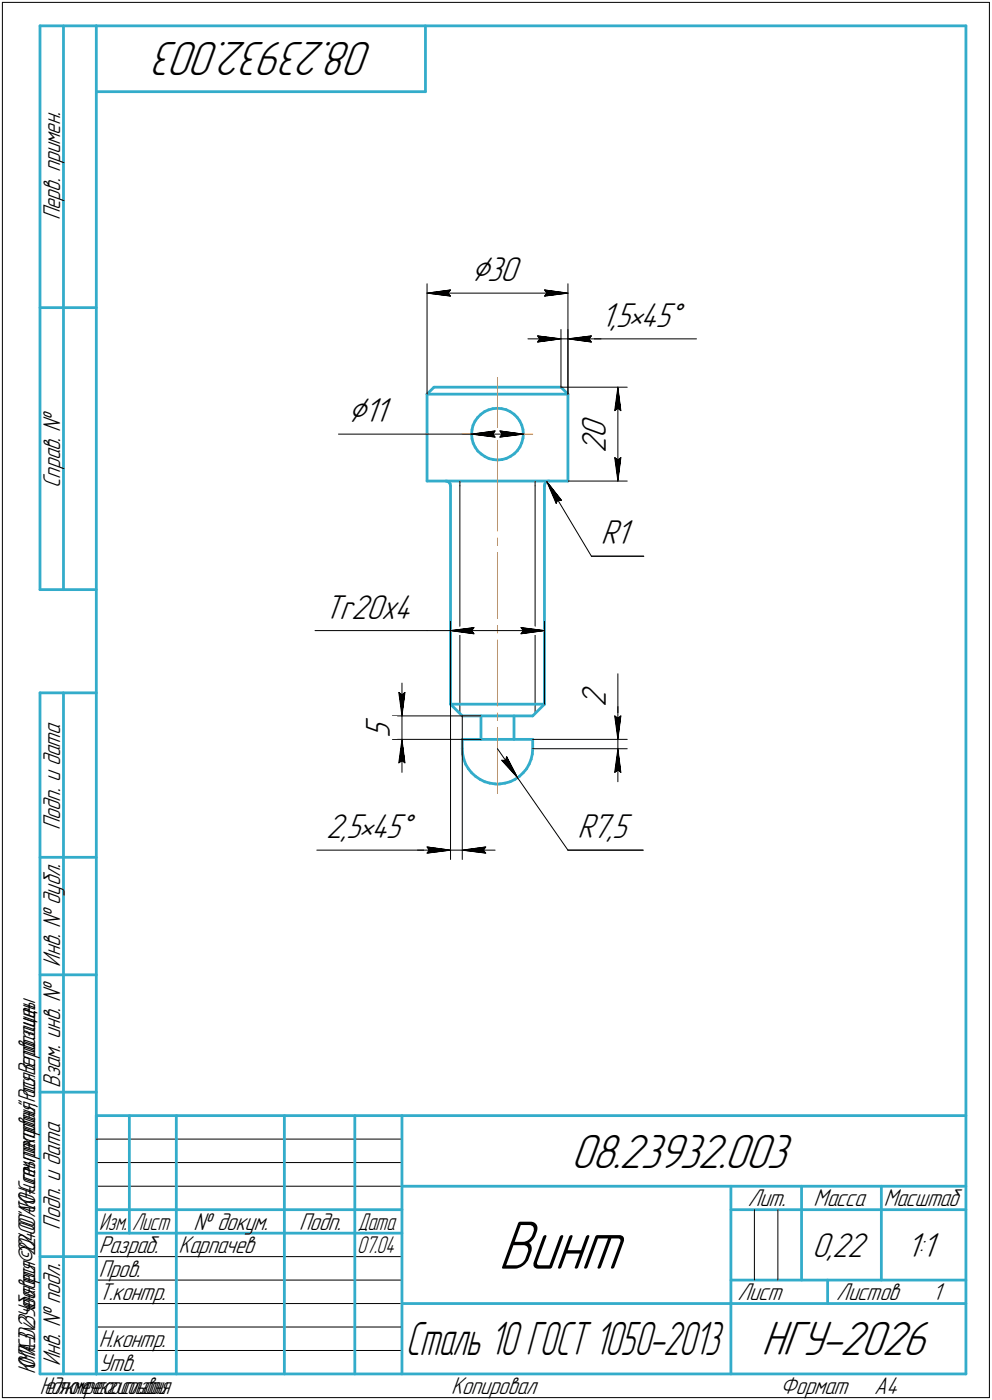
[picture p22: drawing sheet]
<svg xmlns="http://www.w3.org/2000/svg" width="211mm" height="298mm" viewBox="0 0 211 298" stroke-linecap="round" stroke-linejoin="round" font-family="sans-serif">
<defs><g id="words">
<text font-size="15.6" x="106" y="270.1">Винт</text>
<g font-size="10.9">
<text x="79.5" y="9" transform="rotate(-180 79.5 9)">08.23932.003</text>
<text x="121.5" y="248.5">08.23932.003</text>
<text x="162" y="288.5">НГУ-2026</text>
</g>
<text font-size="10.6" x="86.3" y="288.5">Сталь 10 ГОСТ 1050-2013</text>
<g font-size="8.5">
<text x="100.2" y="59.8">⌀30</text>
<text x="74" y="89.8">⌀11</text>
</g>
<g font-size="7.8">
<text x="127.8" y="69.6">1,5•45°</text>
<text x="128.9" y="93.3" transform="rotate(-90 128.9 93.3)">0</text>
<text x="128.9" y="96.5" transform="rotate(-90 128.9 96.5)">2</text>
<text x="127.8" y="115.9">R1</text>
<text x="69" y="131.7">Tr20x4</text>
<text x="128.9" y="150.4" transform="rotate(-90 128.9 150.4)">2</text>
<text x="83" y="157.2" transform="rotate(-90 83 157.2)">5</text>
<text x="69.4" y="178.4">2,5•45°</text>
<text x="122.8" y="178.4">R7,5</text>
<text x="172.8" y="267.5">0,22</text>
<text x="192.9" y="267.5">1:1</text>
</g>
<g font-size="5.5">
<text x="12.8" y="46.9" transform="rotate(-90 12.8 46.9)">Перв. примен.</text>
<text x="12.8" y="103.8" transform="rotate(-90 12.8 103.8)">Справ. №</text>
<text x="12.8" y="176.7" transform="rotate(-90 12.8 176.7)">Подп. и дата</text>
<text x="12.8" y="205.8" transform="rotate(-90 12.8 205.8)">Инв. № дубл.</text>
<text x="12.8" y="231.6" transform="rotate(-90 12.8 231.6)">Взам. инв. №</text>
<text x="159.1" y="256.8">Лит.</text>
<text x="173.1" y="256.8">Масса</text>
<text x="188" y="256.8">Масштаб</text>
<text x="12.8" y="261.7" transform="rotate(-90 12.8 261.7)">Подп. и дата</text>
<text x="41.2" y="261.8">№ докум.</text>
<text x="63.6" y="261.8">Подп.</text>
<text x="21" y="266.8">Разраб.</text>
<text x="38" y="266.8">Карпачев</text>
<text x="21" y="271.8">Пров.</text>
<text x="21" y="276.8">Т.контр.</text>
<text x="156.9" y="276.8">Лист</text>
<text x="177.9" y="276.8">Листов</text>
<text x="198.4" y="276.8">1</text>
<text x="21" y="286.8">Н.контр.</text>
<text x="12.8" y="290.8" transform="rotate(-90 12.8 290.8)">Инв. № подл.</text>
<text x="21" y="291.8">Утв.</text>
<text x="96" y="296.8">Копировал</text>
<text x="166" y="296.8">Формат</text>
<text x="186" y="296.8">A4</text>
</g>
<g font-size="5.4">
<text x="21.1" y="261.8">Изм.</text>
<text x="28.1" y="261.8">Лист</text>
<text x="76.1" y="261.8">Дата</text>
<text x="76" y="266.8">07.04</text>
<text x="7.5" y="292.5" transform="rotate(-90 7.5 292.5)">КОМПАС-3Dv23Учебнаяверсия©2024ООО&quot;АСКОН-Системыпроектирования&quot;,Россия.Всеправазащищены.</text>
<text x="8.5" y="296.7">Недлякоммерческогоиспользования</text>
</g>
</g></defs>
<g fill="none" stroke="#33acca" stroke-width=".59">
<path d="M8.5 5.5v120zM8.5 5.5h12zM13.5 5.5v120zM20.5 5.5v287zM20.5 5.5h185zM20.5 19.5h70zM90.5 5.5v14zM205.5 5.5v287zM8.5 65.5h12zM90.8 83.9v18.5zM90.8 83.9h15zM90.8 83.9l1.5-1.5z"/>
<path d="M92.3 82.4h13.5zM100.3 92.5l.1 .9zM100.4 91.5l-.1 1zM100.4 93.4l.3 1zM100.6 90.6l-.2 .9zM100.7 94.4l.4 .8zM101 89.7l-.4 .9zM101.1 95.2l.5 .8zM101.6 88.9l-.6 .8zM101.6 96l.8 .6zM102.3 88.2l.8-.6zM102.3 88.2l-.7 .7z"/>
<path d="M102.4 96.6l.8 .6zM103.1 87.6l.8-.4zM103.2 97.2l.8 .4zM103.9 87.2l1-.2zM104 97.6l.9 .2zM104.9 87l.9-.1zM104.9 97.8l.9 .1zM105.8 83.9h15zM105.8 82.4h13.5zM105.8 86.9l.9 .1zM105.8 97.9l1-.1zM106.7 87l1 .2z"/>
<path d="M106.8 97.8l.9-.2zM107.7 87.2l.8 .4zM107.7 97.6l.9-.4zM108.5 87.6l.8 .6zM108.6 97.2l.8-.6zM109.3 88.2l.7 .7zM110 88.9l.6 .7zM110.1 95.9l-.7 .7zM110.6 89.6l.4 .9zM110.6 95.1l-.5 .8zM111 90.5l.3 .9zM111 94.2l-.4 .9z"/>
<path d="M111.3 91.4v1zM111.3 93.3l-.3 .9zM111.3 92.4v.9zM119.3 82.4l1.5 1.5zM120.8 83.9v18.5zM90.8 102.4h15zM94.8 102.4h.4zM95.2 102.4l.3 .3zM95.5 102.7l.3 .3zM95.8 103v.4zM95.8 103.4v46.5zM105.8 102.4h15z"/>
<path d="M115.8 103.4v46.5zM115.9 103l-.1 .4zM116.2 102.7l-.3 .3zM116.2 102.7l.3-.3zM116.5 102.4h.3zM8.5 125.5h12zM8.5 147.5v145zM8.5 147.5h12zM13.5 147.5v145zM95.8 149.9h10zM95.8 149.9l2.5 2.5zM98.3 159.4l.1 1.1z"/>
<path d="M98.3 157.4v2zM98.3 157.4h7.5zM98.3 152.4h7.5zM102.3 152.4v5zM105.8 157.4h7.5zM105.8 149.9h10zM105.8 152.4h7.5zM109.3 152.4v5zM113.3 159.4l-.1 1.1zM113.3 157.4v2zM113.3 152.4l2.5-2.5zM98.4 160.5l.3 1.1z"/>
<path d="M98.7 161.6l.4 1.1zM99.1 162.7l.6 1zM99.7 163.7l.6 .8zM100.3 164.5l.9 .8zM101.2 165.3l.9 .6zM102.1 165.9l1 .5zM103.1 166.4l1.1 .3zM104.2 166.7l1.1 .2zM105.3 166.9h.5zM105.8 166.9h.5zM106.3 166.9l1.1-.2zM107.4 166.7l1.1-.3z"/>
<path d="M108.5 166.4l1.1-.5zM109.6 165.9l.9-.6zM110.5 165.3l.8-.8zM112 163.7l-.7 .8zM112.6 162.7l-.6 1zM113 161.6l-.4 1.1zM113.2 160.5l-.2 1.1zM8.5 182.5h12zM8.5 207.5h12zM8.5 232.5h12zM20.5 237.5h185zM20.5 237.5v55z"/>
<path d="M27.5 237.5v25zM37.5 237.5v55zM60.5 237.5v55zM75.5 237.5v55zM85.5 237.5v55zM20.5 257.5h65zM85.5 252.5h120zM155.5 252.5v40zM155.5 257.5h15zM170.5 252.5v20zM170.5 257.5h35zM187.5 252.5v20z"/>
<path d="M8.5 267.5h12zM20.5 262.5h65zM85.5 277.5h70zM155.5 277.5h50zM155.5 272.5h50zM176.1 272.5v5zM8.5 292.5h12zM20.5 292.5h185z"/>
</g>
<g fill="none" stroke="#000" stroke-width=".21">
<path d="M.5 .5v297zM.5 .5h210zM210.5 .5v297zM90.8 60.4v23.5zM90.8 62.4l5-.7zM90.8 62.4l5 .6zM90.8 62.4h30zM95.3 62.4l.5 .6zM95.8 61.7l-.5 .7zM112.3 72.1h7zM114.3 71.5l5 .6zM114.3 71.5l.5 .6z"/>
<path d="M114.3 72.8l5-.7zM114.8 72.1l-.5 .7zM115.8 63l5-.6zM115.8 61.7l.5 .7zM115.8 61.7l5 .7zM116.3 62.4l-.5 .6zM119.3 70.1v12.3zM119.3 72.1h1.5zM120.8 60.4v23.5zM120.8 70.1v13.8zM120.8 72.1h5zM120.8 72.1l5 .7z"/>
<path d="M120.8 72.1l5-.6zM120.8 72.1h7zM125.3 72.1l.5 .7zM125.8 72.1h22.4zM125.8 71.5l-.5 .6zM72 92.4h28.3zM100.3 92.4l5-.7zM100.3 92.4l5 .6zM100.3 92.4h11zM104.8 92.4l.5 .6zM105.3 91.7l-.5 .7zM106.3 93l5-.6z"/>
<path d="M106.3 91.7l.5 .7zM106.3 91.7l5 .7zM106.8 92.4l-.5 .6zM119.3 82.4h14.1zM130.8 87.4l.6-.5zM130.8 97.4l.6 5zM130.8 97.4l.6 .5zM131.4 82.4l.7 5zM131.4 86.9l.7 .5zM131.4 82.4l-.6 5zM131.4 97.9l.7-.5zM131.4 82.4v20z"/>
<path d="M132.1 97.4l-.7 5zM97.8 102.4v1zM97.8 103.4v46.5zM113.8 102.4v1zM113.8 103.4v46.5zM116.3 102.5l3.2 4zM116.3 102.5l2 4.7zM116.3 102.5l9.5 15.9zM118.6 106.4l.9 .1zM118.6 106.4l-.3 .8zM120.8 102.4h12.6zM125.8 118.4h11.1z"/>
<path d="M67 134.2h23.8zM90.8 134.2h5zM95.8 132.2v17.7zM95.8 134.2l5-.6zM95.8 134.2l5 .7zM95.8 134.2h20zM100.3 134.2l.5 .7zM100.8 133.6l-.5 .6zM110.8 134.9l5-.7zM110.8 133.6l.5 .6zM110.8 133.6l5 .6zM111.3 134.2l-.5 .7z"/>
<path d="M115.8 132.2v17.7zM83.5 157.4h18.8zM83.5 152.4h18.8zM84.8 147.4l.7 .5zM84.8 147.4l.7 5zM85.5 157.4l-.7 5zM85.5 157.4l.6 5zM85.5 157.4v7zM85.5 147.9l.6-.5zM85.5 145.4v7zM85.5 152.4v5zM86.1 147.4l-.6 5z"/>
<path d="M95.8 149.9v33.1zM97.8 149.9v2zM98.3 152.4v30.6zM105.8 159.4l4.3 6.2zM113.3 157.4h20.1zM113.3 159.4h20.1zM113.8 149.9v2zM130.8 152.4l.6 .5zM130.8 152.4l.6 5zM131.4 152.4v5zM131.4 143.4v9zM131.4 152.9l.7-.5z"/>
<path d="M131.4 150.4v7zM131.4 159.4l-.6 5zM131.4 159.4l.7 5zM131.4 159.4v7zM131.4 157.4v2zM132.1 152.4l-.7 5zM84.8 162.4l.7-.5zM85.5 161.9l.6 .5zM106.7 161.8l3.4 3.8zM106.7 161.8l.8 .1zM107.8 161.1l-.3 .8zM107.8 161.1l2.3 4.5z"/>
<path d="M110.1 165.6l10.7 15.4zM130.8 164.4l.6-.5zM131.4 163.9l.7 .5zM67.4 181h23.4zM88.8 181h7zM90.8 181h5zM90.8 180.3l5 .7zM90.8 180.3l.5 .7zM90.8 181.6l5-.6zM91.3 181l-.5 .6zM95.8 181h2.5zM98.3 181l5 .6z"/>
<path d="M98.3 181l5-.7zM98.3 181h7zM102.8 181l.5 .6zM103.3 180.3l-.5 .7zM120.8 181h16zM20.5 247.5h65zM20.5 252.5h65zM20.5 242.5h65zM160.5 257.5v15zM165.5 257.5v15zM20.5 267.5h65zM20.5 272.5h65z"/>
<path d="M20.5 277.5h65zM.5 297.5h210zM20.5 282.5h65zM20.5 287.5h65z"/>
</g>
<g fill="none" stroke="#ff8000" stroke-width=".21">
<path d="M98.3 92.4h7.5zM105.8 99v14.1zM105.8 95.9v1.6zM105.8 80.4v14zM105.8 92.4h7.5zM105.8 92.4v7.5zM105.8 84.9v7.5zM105.8 117.6v14.1zM105.8 114.6v1.5zM105.8 136.3v14zM105.8 133.2v1.5zM105.8 154.9v14z"/>
<path d="M105.8 151.8v1.6z"/>
</g>
<g fill="#fff" stroke="#fff" stroke-width=".21">
<path d="M100.2 54.1h11.2zM100.2 54.2h11.2zM100.2 54.2h11.2zM100.2 54.3h11.2zM100.2 54.3h11.2zM100.2 54.4h11.2zM100.2 54.4h11.2zM100.2 54.4h11.2zM100.2 54.5h11.2zM100.2 54.5h11.2zM100.2 54.6h11.2zM100.2 54.6h11.2zM100.2 54.7h11.2zM100.2 54.7h11.2zM100.2 54.7h11.2zM100.2 54.8h11.2zM100.2 54.8h11.2zM100.2 54.9h11.2zM100.2 54.9h11.2zM100.2 54.9h11.2zM100.2 55h11.2zM100.2 55h11.2zM100.2 55.1h11.2zM100.2 55.1h11.2zM100.2 55.2h11.2zM100.2 55.2h11.2zM100.2 55.2h11.2zM100.2 55.3h11.2zM100.2 55.3h11.2zM100.2 55.4h11.2zM100.2 55.4h11.2zM100.2 55.5h11.2zM100.2 55.5h11.2zM100.2 55.5h11.2zM100.2 55.6h11.2zM100.2 55.6h11.2zM100.2 55.7h11.2zM100.2 55.7h11.2zM100.2 55.8h11.2zM100.2 55.8h11.2zM100.2 55.8h11.2zM100.2 55.9h11.2zM100.2 55.9h11.2zM100.2 56h11.2zM100.2 56h11.2zM100.2 56h11.2zM100.2 56.1h11.2zM100.2 56.1h11.2zM100.2 56.2h11.2zM100.2 56.2h11.2zM100.2 56.3h11.2zM100.2 56.3h11.2zM100.2 56.3h11.2zM100.2 56.4h11.2zM100.2 56.4h11.2zM100.2 56.5h11.2zM100.2 56.5h11.2zM100.2 56.6h11.2zM100.2 56.6h11.2zM100.2 56.6h11.2zM100.2 56.7h11.2zM100.2 56.7h11.2zM100.2 56.8h11.2zM100.2 56.8h11.2zM100.2 56.9h11.2zM100.2 56.9h11.2zM100.2 56.9h11.2zM100.2 57h11.2zM100.2 57h11.2zM100.2 57.1h11.2zM100.2 57.1h11.2zM100.2 57.1h11.2zM100.2 57.2h11.2zM100.2 57.2h11.2zM100.2 57.3h11.2zM100.2 57.3h11.2zM100.2 57.4h11.2zM100.2 57.4h11.2zM100.2 57.4h11.2zM100.2 57.5h11.2zM100.2 57.5h11.2zM100.2 57.6h11.2zM100.2 57.6h11.2zM100.2 57.7h11.2zM100.2 57.7h11.2zM100.2 57.7h11.2zM100.2 57.8h11.2zM100.2 57.8h11.2zM100.2 57.9h11.2zM100.2 57.9h11.2zM100.2 58h11.2zM100.2 58h11.2zM100.2 58h11.2zM100.2 58.1h11.2zM100.2 58.1h11.2zM100.2 58.2h11.2zM100.2 58.2h11.2zM100.2 58.3h11.2zM100.2 58.3h11.2zM100.2 58.3h11.2zM100.2 58.4h11.2zM100.2 58.4h11.2zM100.2 58.5h11.2zM100.2 58.5h11.2zM100.2 58.5h11.2zM100.2 58.6h11.2zM100.2 58.6h11.2zM100.2 58.7h11.2zM100.2 58.7h11.2zM100.2 58.8h11.2zM100.2 58.8h11.2zM100.2 58.8h11.2zM100.2 58.9h11.2zM100.2 58.9h11.2zM100.2 59h11.2zM100.2 59h11.2zM100.2 59.1h11.2zM100.2 59.1h11.2zM100.2 59.1h11.2zM100.2 59.2h11.2zM100.2 59.2h11.2zM100.2 59.3h11.2zM100.2 59.3h11.2zM100.2 59.4h11.2zM100.2 59.4h11.2zM100.2 59.4h11.2zM100.2 59.5h11.2zM100.2 59.5h11.2zM100.2 59.6h11.2zM100.2 59.6h11.2zM100.2 59.6h11.2zM100.2 59.7h11.2zM100.2 59.7h11.2zM100.2 59.8h11.2zM100.2 59.8h11.2zM100.2 59.9h11.2zM100.2 59.9h11.2zM100.2 59.9h11.2zM100.2 60h11.2zM100.2 60h11.2zM100.2 60.1h11.2zM100.2 60.1h11.2zM100.2 60.2h11.2zM100.2 60.2h11.2zM100.2 60.2h11.2zM100.2 60.3h11.2zM100.2 60.3h11.2zM100.2 60.4h11.2zM100.2 60.4h11.2zM100.2 60.5h11.2zM100.2 60.5h11.2zM100.2 60.5h11.2zM100.2 60.6h11.2zM100.2 60.6h11.2zM100.2 60.7h11.2zM100.2 60.7h11.2zM100.2 60.7h11.2zM100.2 60.8h11.2zM100.2 60.8h11.2zM100.2 60.9h11.2zM100.2 60.9h11.2zM100.2 61h11.2zM100.2 61h11.2zM100.2 61h11.2zM100.2 61.1h11.2zM100.2 61.1h11.2zM100.2 61.2h11.2zM100.2 61.2h11.2zM100.2 61.3h11.2zM100.2 61.3h11.2zM100.2 61.3h11.2z"/>
<path d="M96 61.2h.3zM95.7 61.3h.6zM95.3 61.3h1zM95 61.3h1.3zM94.7 61.4h1.6zM94.3 61.4h2zM94 61.5h2.3zM93.6 61.5h2.7zM93.3 61.6h3zM93 61.6h3.3zM92.6 61.6h3.7zM92.5 61.7h3.8zM92.5 61.7h3.8zM92.3 61.8h4zM92.2 61.8h4.1zM92.2 61.8h4.1zM92 61.9h4.3zM91.9 61.9h4.4zM91.9 62h4.4zM91.7 62h4.6zM91.7 62.1h4.6zM91.6 62.1h4.7zM91.4 62.1h4.9zM91.4 62.2h4.9zM91.3 62.2h5zM91.1 62.3h5.2zM91.1 62.3h5.2zM91 62.4h5.3zM90.8 62.4h5.5zM91 62.4h5.3zM91.1 62.5h5.2zM91.2 62.5h5.1zM91.3 62.6h5zM91.4 62.6h4.9zM91.5 62.7h4.8zM91.6 62.7h4.7zM91.7 62.7h4.6zM91.8 62.8h4.5zM91.9 62.8h4.4zM92 62.9h4.3zM92.1 62.9h4.2zM92.2 62.9h4.1zM92.3 63h4zM92.5 63h3.8zM92.5 63.1h3.8zM92.6 63.1h3.7zM93 63.2h3.3zM93.3 63.2h3zM93.6 63.2h2.7zM93.9 63.3h2.4zM94.2 63.3h2.1zM94.5 63.4h1.8zM94.8 63.4h1.5zM95.1 63.5h1.2zM95.4 63.5h.9zM95.7 63.5h.6zM96 63.6h.3z"/>
<path d="M115.3 61.2h.4zM115.3 61.3h.7zM115.3 61.3h1zM115.3 61.3h1.4zM115.3 61.4h1.7zM115.3 61.4h2zM115.3 61.5h2.4zM115.3 61.5h2.7zM115.3 61.6h3.1zM115.3 61.6h3.4zM115.3 61.6h3.7zM115.3 61.7h3.9zM115.3 61.7h4zM115.3 61.8h4zM115.3 61.8h4.2zM115.3 61.8h4.2zM115.3 61.9h4.3zM115.3 61.9h4.5zM115.3 62h4.5zM115.3 62h4.6zM115.3 62.1h4.8zM115.3 62.1h4.8zM115.3 62.1h4.9zM115.3 62.2h5.1zM115.3 62.2h5.1zM115.3 62.3h5.2zM115.3 62.3h5.3zM115.3 62.4h5.4zM115.3 62.4h5.5zM115.3 62.4h5.4zM115.3 62.5h5.3zM115.3 62.5h5.2zM115.3 62.6h5.1zM115.3 62.6h5zM115.3 62.7h4.9zM115.3 62.7h4.8zM115.3 62.7h4.7zM115.3 62.8h4.6zM115.3 62.8h4.5zM115.3 62.9h4.4zM115.3 62.9h4.3zM115.3 62.9h4.2zM115.3 63h4.1zM115.3 63h4zM115.3 63.1h3.9zM115.3 63.1h3.7zM115.3 63.2h3.4zM115.3 63.2h3.1zM115.3 63.2h2.8zM115.3 63.3h2.5zM115.3 63.3h2.2zM115.3 63.4h1.9zM115.3 63.4h1.6zM115.3 63.5h1.3zM115.3 63.5h.9zM115.3 63.5h.7zM115.3 63.6h.4z"/>
<path d="M123.3 145.4h7.1zM123.3 145.5h7.1zM123.3 145.5h7.1zM123.3 145.5h7.1zM123.3 145.6h7.1zM123.3 145.6h7.1zM123.3 145.7h7.1zM123.3 145.7h7.1zM123.3 145.8h7.1zM123.3 145.8h7.1zM123.3 145.8h7.1zM123.3 145.9h7.1zM123.3 145.9h7.1zM123.3 146h7.1zM123.3 146h7.1zM123.3 146h7.1zM123.3 146.1h7.1zM123.3 146.1h7.1zM123.3 146.2h7.1zM123.3 146.2h7.1zM123.3 146.3h7.1zM123.3 146.3h7.1zM123.3 146.3h7.1zM123.3 146.4h7.1zM123.3 146.4h7.1zM123.3 146.5h7.1zM123.3 146.5h7.1zM123.3 146.6h7.1zM123.3 146.6h7.1zM123.3 146.6h7.1zM123.3 146.7h7.1zM123.3 146.7h7.1zM123.3 146.8h7.1zM123.3 146.8h7.1zM123.3 146.9h7.1zM123.3 146.9h7.1zM123.3 146.9h7.1zM123.3 147h7.1zM123.3 147h7.1zM123.3 147.1h7.1zM123.3 147.1h7.1zM123.3 147.2h7.1zM123.3 147.2h7.1zM123.3 147.2h7.1zM123.3 147.3h7.1zM123.3 147.3h7.1zM123.3 147.4h7.1zM123.3 147.4h7.1zM123.3 147.4h7.1zM123.3 147.5h7.1zM123.3 147.5h7.1zM123.3 147.6h7.1zM123.3 147.6h7.1zM123.3 147.7h7.1zM123.3 147.7h7.1zM123.3 147.7h7.1zM123.3 147.8h7.1zM123.3 147.8h7.1zM123.3 147.9h7.1zM123.3 147.9h7.1zM123.3 148h7.1zM123.3 148h7.1zM123.3 148h7.1zM123.3 148.1h7.1zM123.3 148.1h7.1zM123.3 148.2h7.1zM123.3 148.2h7.1zM123.3 148.3h7.1zM123.3 148.3h7.1zM123.3 148.3h7.1zM123.3 148.4h7.1zM123.3 148.4h7.1zM123.3 148.5h7.1zM123.3 148.5h7.1zM123.3 148.5h7.1zM123.3 148.6h7.1zM123.3 148.6h7.1zM123.3 148.7h7.1zM123.3 148.7h7.1zM123.3 148.8h7.1zM123.3 148.8h7.1zM123.3 148.8h7.1zM123.3 148.9h7.1zM123.3 148.9h7.1zM123.3 149h7.1zM123.3 149h7.1zM123.3 149.1h7.1zM123.3 149.1h7.1zM123.3 149.1h7.1zM123.3 149.2h7.1zM123.3 149.2h7.1zM123.3 149.3h7.1zM123.3 149.3h7.1zM123.3 149.4h7.1zM123.3 149.4h7.1zM123.3 149.4h7.1zM123.3 149.5h7.1zM123.3 149.5h7.1zM123.3 149.6h7.1zM123.3 149.6h7.1zM123.3 149.6h7.1zM123.3 149.7h7.1zM123.3 149.7h7.1zM123.3 149.8h7.1zM123.3 149.8h7.1zM123.3 149.9h7.1zM123.3 149.9h7.1zM123.3 149.9h7.1zM123.3 150h7.1zM123.3 150h7.1zM123.3 150.1h7.1zM123.3 150.1h7.1zM123.3 150.2h7.1zM123.3 150.2h7.1zM123.3 150.2h7.1zM123.3 150.3h7.1zM123.3 150.3h7.1zM123.3 150.4h7.1z"/>
<path d="M130.2 151.9h2.5zM130.3 151.9h2.4zM130.3 152h2.4zM130.3 152h2.4zM130.3 152.1h2.4zM130.3 152.1h2.4zM130.3 152.1h2.4zM130.3 152.2h2.4zM130.3 152.2h2.3zM130.3 152.3h2.3zM130.3 152.3h2.3zM130.3 152.4h2.3zM130.3 152.4h2.3zM130.3 152.4h2.3zM130.3 152.5h2.3zM130.3 152.5h2.3zM130.3 152.6h2.3zM130.3 152.6h2.3zM130.3 152.7h2.3zM130.3 152.7h2.3zM130.3 152.7h2.3zM130.3 152.8h2.3zM130.3 152.8h2.2zM130.3 152.9h2.2zM130.3 152.9h2.2zM130.4 153h2.1zM130.4 153h2.1zM130.4 153h2.1zM130.4 153.1h2.1zM130.4 153.1h2.1zM130.4 153.2h2.1zM130.4 153.2h2.1zM130.4 153.2h2.1zM130.4 153.3h2.1zM130.4 153.3h2.1zM130.4 153.4h2.1zM130.4 153.4h2.1zM130.4 153.5h2.1zM130.4 153.5h2.1zM130.4 153.5h2.1zM130.4 153.6h2.1zM130.5 153.6h2zM130.5 153.7h2zM130.5 153.7h2zM130.5 153.8h1.9zM130.5 153.8h1.9zM130.5 153.8h1.9zM130.5 153.9h1.9zM130.5 153.9h1.9zM130.5 154h1.9zM130.5 154h1.9zM130.5 154.1h1.9zM130.5 154.1h1.9zM130.5 154.1h1.9zM130.5 154.2h1.9zM130.5 154.2h1.9zM130.5 154.3h1.9zM130.6 154.3h1.8zM130.6 154.3h1.8zM130.6 154.4h1.7zM130.6 154.4h1.7zM130.6 154.5h1.7zM130.6 154.5h1.7zM130.6 154.6h1.7zM130.6 154.6h1.7zM130.6 154.6h1.7zM130.6 154.7h1.7zM130.6 154.7h1.7zM130.6 154.8h1.7zM130.6 154.8h1.7zM130.6 154.9h1.7zM130.6 154.9h1.7zM130.6 154.9h1.7zM130.6 155h1.7zM130.6 155h1.6zM130.6 155.1h1.6zM130.6 155.1h1.6zM130.6 155.2h1.6zM130.6 155.2h1.6zM130.6 155.2h1.6zM130.6 155.3h1.6zM130.7 155.3h1.5zM130.7 155.4h1.5zM130.7 155.4h1.5zM130.7 155.4h1.5zM130.7 155.5h1.5zM130.7 155.5h1.5zM130.7 155.6h1.5zM130.7 155.6h1.5zM130.7 155.7h1.5zM130.7 155.7h1.5zM130.8 155.7h1.3zM130.8 155.8h1.3zM130.8 155.8h1.3zM130.8 155.9h1.3zM130.8 155.9h1.3zM130.9 156h1.1zM130.9 156h1.1zM130.9 156h1.1zM130.9 156.1h1.1zM130.9 156.1h1.1zM130.9 156.2h1.1zM130.9 156.2h1.1zM131 156.3h.9zM131 156.3h.9zM131 156.3h.9zM131 156.4h.9zM131.1 156.4h.8zM131.1 156.5h.7zM131.1 156.5h.7zM131.1 156.5h.7zM131.1 156.6h.7zM131.1 156.6h.7zM131.1 156.7h.6zM131.2 156.7h.5zM131.2 156.8h.5zM131.2 156.8h.5zM131.2 156.8h.5zM131.2 156.9h.5zM131.3 156.9h.4zM131.3 157h.4zM131.3 157h.3zM131.3 157.1h.3zM131.3 157.1h.3zM131.4 157.1h.2zM131.4 157.2h.2zM131.4 157.2h.1zM131.4 157.3h.1z"/>
<path d="M131.4 159.5h.1zM131.4 159.6h.1zM131.4 159.6h.1zM131.4 159.6h.2zM131.4 159.7h.2zM131.3 159.7h.3zM131.3 159.8h.3zM131.3 159.8h.3zM131.3 159.9h.4zM131.2 159.9h.5zM131.2 159.9h.5zM131.2 160h.5zM131.2 160h.5zM131.2 160.1h.5zM131.1 160.1h.6zM131.1 160.1h.7zM131.1 160.2h.7zM131.1 160.2h.7zM131.1 160.3h.7zM131.1 160.3h.7zM131.1 160.4h.8zM131 160.4h.9zM131 160.4h.9zM131 160.5h.9zM131 160.5h.9zM131 160.6h1zM130.9 160.6h1.1zM130.9 160.7h1.1zM130.9 160.7h1.1zM130.9 160.7h1.1zM130.9 160.8h1.1zM130.9 160.8h1.1zM130.9 160.9h1.1zM130.8 160.9h1.3zM130.8 161h1.3zM130.8 161h1.3zM130.8 161h1.3zM130.8 161.1h1.3zM130.7 161.1h1.5zM130.7 161.2h1.5zM130.7 161.2h1.5zM130.7 161.2h1.5zM130.7 161.3h1.5zM130.7 161.3h1.5zM130.7 161.4h1.5zM130.7 161.4h1.5zM130.7 161.5h1.5zM130.7 161.5h1.5zM130.6 161.5h1.6zM130.6 161.6h1.6zM130.6 161.6h1.6zM130.6 161.7h1.6zM130.6 161.7h1.6zM130.6 161.8h1.6zM130.6 161.8h1.6zM130.6 161.8h1.7zM130.6 161.9h1.7zM130.6 161.9h1.7zM130.6 162h1.7zM130.6 162h1.7zM130.6 162.1h1.7zM130.6 162.1h1.7zM130.6 162.1h1.7zM130.6 162.2h1.7zM130.6 162.2h1.7zM130.6 162.3h1.7zM130.6 162.3h1.7zM130.6 162.3h1.7zM130.6 162.4h1.7zM130.6 162.4h1.7zM130.6 162.5h1.8zM130.6 162.5h1.8zM130.5 162.6h1.9zM130.5 162.6h1.9zM130.5 162.6h1.9zM130.5 162.7h1.9zM130.5 162.7h1.9zM130.5 162.8h1.9zM130.5 162.8h1.9zM130.5 162.9h1.9zM130.5 162.9h1.9zM130.5 162.9h1.9zM130.5 163h1.9zM130.5 163h1.9zM130.5 163.1h2zM130.5 163.1h2zM130.5 163.2h2zM130.5 163.2h2zM130.4 163.2h2.1zM130.4 163.3h2.1zM130.4 163.3h2.1zM130.4 163.4h2.1zM130.4 163.4h2.1zM130.4 163.4h2.1zM130.4 163.5h2.1zM130.4 163.5h2.1zM130.4 163.6h2.1zM130.4 163.6h2.1zM130.4 163.7h2.1zM130.4 163.7h2.1zM130.4 163.7h2.1zM130.4 163.8h2.1zM130.4 163.8h2.1zM130.4 163.9h2.1zM130.3 163.9h2.2zM130.3 164h2.2zM130.3 164h2.3zM130.3 164h2.3zM130.3 164.1h2.3zM130.3 164.1h2.3zM130.3 164.2h2.3zM130.3 164.2h2.3zM130.3 164.3h2.3zM130.3 164.3h2.3zM130.3 164.3h2.3zM130.3 164.4h2.3zM130.3 164.4h2.3zM130.3 164.5h2.3zM130.3 164.5h2.3zM130.3 164.5h2.3zM130.3 164.6h2.4zM130.3 164.6h2.4zM130.3 164.7h2.4zM130.3 164.7h2.4zM130.3 164.8h2.4zM130.3 164.8h2.4zM130.3 164.8h2.4z"/>
<path d="M77.3 152.6h7.2zM77.3 152.7h7.2zM77.3 152.7h7.2zM77.3 152.7h7.2zM77.3 152.8h7.2zM77.3 152.8h7.2zM77.3 152.9h7.2zM77.3 152.9h7.2zM77.3 153h7.2zM77.3 153h7.2zM77.3 153h7.2zM77.3 153.1h7.2zM77.3 153.1h7.2zM77.3 153.2h7.2zM77.3 153.2h7.2zM77.3 153.2h7.2zM77.3 153.3h7.2zM77.3 153.3h7.2zM77.3 153.4h7.2zM77.3 153.4h7.2zM77.3 153.5h7.2zM77.3 153.5h7.2zM77.3 153.5h7.2zM77.3 153.6h7.2zM77.3 153.6h7.2zM77.3 153.7h7.2zM77.3 153.7h7.2zM77.3 153.8h7.2zM77.3 153.8h7.2zM77.3 153.8h7.2zM77.3 153.9h7.2zM77.3 153.9h7.2zM77.3 154h7.2zM77.3 154h7.2zM77.3 154.1h7.2zM77.3 154.1h7.2zM77.3 154.1h7.2zM77.3 154.2h7.2zM77.3 154.2h7.2zM77.3 154.3h7.2zM77.3 154.3h7.2zM77.3 154.3h7.2zM77.3 154.4h7.2zM77.3 154.4h7.2zM77.3 154.5h7.2zM77.3 154.5h7.2zM77.3 154.6h7.2zM77.3 154.6h7.2zM77.3 154.6h7.2zM77.3 154.7h7.2zM77.3 154.7h7.2zM77.3 154.8h7.2zM77.3 154.8h7.2zM77.3 154.9h7.2zM77.3 154.9h7.2zM77.3 154.9h7.2zM77.3 155h7.2zM77.3 155h7.2zM77.3 155.1h7.2zM77.3 155.1h7.2zM77.3 155.2h7.2zM77.3 155.2h7.2zM77.3 155.2h7.2zM77.3 155.3h7.2zM77.3 155.3h7.2zM77.3 155.4h7.2zM77.3 155.4h7.2zM77.3 155.4h7.2zM77.3 155.5h7.2zM77.3 155.5h7.2zM77.3 155.6h7.2zM77.3 155.6h7.2zM77.3 155.7h7.2zM77.3 155.7h7.2zM77.3 155.7h7.2zM77.3 155.8h7.2zM77.3 155.8h7.2zM77.3 155.9h7.2zM77.3 155.9h7.2zM77.3 156h7.2zM77.3 156h7.2zM77.3 156h7.2zM77.3 156.1h7.2zM77.3 156.1h7.2zM77.3 156.2h7.2zM77.3 156.2h7.2zM77.3 156.3h7.2zM77.3 156.3h7.2zM77.3 156.3h7.2zM77.3 156.4h7.2zM77.3 156.4h7.2zM77.3 156.5h7.2zM77.3 156.5h7.2zM77.3 156.5h7.2zM77.3 156.6h7.2zM77.3 156.6h7.2zM77.3 156.7h7.2zM77.3 156.7h7.2zM77.3 156.8h7.2zM77.3 156.8h7.2zM77.3 156.8h7.2zM77.3 156.9h7.2zM77.3 156.9h7.2zM77.3 157h7.2zM77.3 157h7.2zM77.3 157.1h7.2zM77.3 157.1h7.2zM77.3 157.1h7.2z"/>
<path d="M85.5 157.5h.1zM85.5 157.6h.1zM85.4 157.6h.2zM85.4 157.6h.2zM85.4 157.7h.2zM85.4 157.7h.3zM85.4 157.8h.3zM85.3 157.8h.4zM85.3 157.9h.4zM85.3 157.9h.4zM85.3 157.9h.5zM85.3 158h.5zM85.3 158h.5zM85.3 158.1h.5zM85.2 158.1h.6zM85.2 158.2h.7zM85.2 158.2h.7zM85.2 158.2h.7zM85.1 158.3h.8zM85.1 158.3h.8zM85.1 158.4h.8zM85.1 158.4h.8zM85.1 158.5h.9zM85 158.5h1zM85 158.5h1zM85 158.6h1zM85 158.6h1zM85 158.7h1.1zM85 158.7h1.1zM85 158.7h1.1zM84.9 158.8h1.2zM84.9 158.8h1.2zM84.9 158.9h1.2zM84.9 158.9h1.2zM84.9 159h1.2zM84.8 159h1.4zM84.8 159h1.4zM84.8 159.1h1.4zM84.8 159.1h1.4zM84.8 159.2h1.4zM84.8 159.2h1.5zM84.8 159.3h1.5zM84.8 159.3h1.5zM84.8 159.3h1.5zM84.8 159.4h1.5zM84.8 159.4h1.5zM84.8 159.5h1.5zM84.7 159.5h1.6zM84.7 159.6h1.6zM84.7 159.6h1.6zM84.7 159.6h1.6zM84.7 159.7h1.6zM84.7 159.7h1.6zM84.7 159.8h1.6zM84.7 159.8h1.7zM84.7 159.9h1.7zM84.7 159.9h1.7zM84.7 159.9h1.7zM84.7 160h1.7zM84.7 160h1.7zM84.7 160.1h1.7zM84.7 160.1h1.7zM84.7 160.1h1.7zM84.6 160.2h1.8zM84.6 160.2h1.8zM84.6 160.3h1.8zM84.6 160.3h1.8zM84.6 160.4h1.8zM84.6 160.4h1.8zM84.6 160.4h1.8zM84.6 160.5h1.8zM84.6 160.5h1.8zM84.6 160.6h1.8zM84.6 160.6h1.8zM84.6 160.7h1.8zM84.6 160.7h1.8zM84.6 160.7h1.9zM84.6 160.8h1.9zM84.6 160.8h1.9zM84.5 160.9h2zM84.5 160.9h2zM84.5 161h2zM84.5 161h2zM84.5 161h2zM84.5 161.1h2zM84.5 161.1h2zM84.5 161.2h2zM84.5 161.2h2zM84.5 161.2h2zM84.5 161.3h2zM84.5 161.3h2zM84.5 161.4h2.1zM84.5 161.4h2.1zM84.5 161.5h2.1zM84.5 161.5h2.1zM84.5 161.5h2.1zM84.5 161.6h2.1zM84.5 161.6h2.1zM84.5 161.7h2.1zM84.5 161.7h2.1zM84.5 161.8h2.1zM84.5 161.8h2.1zM84.5 161.8h2.1zM84.4 161.9h2.2zM84.4 161.9h2.2zM84.4 162h2.2zM84.4 162h2.3zM84.4 162.1h2.3zM84.4 162.1h2.3zM84.4 162.1h2.3zM84.4 162.2h2.3zM84.4 162.2h2.3zM84.4 162.3h2.3zM84.4 162.3h2.3zM84.4 162.3h2.3zM84.4 162.4h2.3zM84.4 162.4h2.3zM84.4 162.5h2.3zM84.4 162.5h2.3zM84.3 162.6h2.4zM84.3 162.6h2.4zM84.3 162.6h2.4zM84.3 162.7h2.4zM84.3 162.7h2.4zM84.3 162.8h2.4zM84.3 162.8h2.4zM84.3 162.9h2.4z"/>
<path d="M84.3 146.9h2.4zM84.3 146.9h2.4zM84.3 147h2.4zM84.3 147h2.4zM84.3 147.1h2.4zM84.3 147.1h2.4zM84.3 147.2h2.4zM84.3 147.2h2.4zM84.3 147.2h2.4zM84.4 147.3h2.3zM84.4 147.3h2.3zM84.4 147.4h2.3zM84.4 147.4h2.3zM84.4 147.4h2.3zM84.4 147.5h2.3zM84.4 147.5h2.3zM84.4 147.6h2.3zM84.4 147.6h2.3zM84.4 147.7h2.3zM84.4 147.7h2.3zM84.4 147.7h2.3zM84.4 147.8h2.3zM84.4 147.8h2.2zM84.4 147.9h2.2zM84.4 147.9h2.2zM84.5 148h2.1zM84.5 148h2.1zM84.5 148h2.1zM84.5 148.1h2.1zM84.5 148.1h2.1zM84.5 148.2h2.1zM84.5 148.2h2.1zM84.5 148.3h2.1zM84.5 148.3h2.1zM84.5 148.3h2.1zM84.5 148.4h2.1zM84.5 148.4h2.1zM84.5 148.5h2zM84.5 148.5h2zM84.5 148.5h2zM84.5 148.6h2zM84.5 148.6h2zM84.5 148.7h2zM84.5 148.7h2zM84.5 148.8h2zM84.5 148.8h2zM84.5 148.8h2zM84.5 148.9h2zM84.5 148.9h2zM84.6 149h1.9zM84.6 149h1.9zM84.6 149.1h1.9zM84.6 149.1h1.8zM84.6 149.1h1.8zM84.6 149.2h1.8zM84.6 149.2h1.8zM84.6 149.3h1.8zM84.6 149.3h1.8zM84.6 149.4h1.8zM84.6 149.4h1.8zM84.6 149.4h1.8zM84.6 149.5h1.8zM84.6 149.5h1.8zM84.6 149.6h1.8zM84.6 149.6h1.8zM84.7 149.6h1.7zM84.7 149.7h1.7zM84.7 149.7h1.7zM84.7 149.8h1.7zM84.7 149.8h1.7zM84.7 149.9h1.7zM84.7 149.9h1.7zM84.7 149.9h1.7zM84.7 150h1.7zM84.7 150h1.6zM84.7 150.1h1.6zM84.7 150.1h1.6zM84.7 150.2h1.6zM84.7 150.2h1.6zM84.7 150.2h1.6zM84.7 150.3h1.6zM84.8 150.3h1.5zM84.8 150.4h1.5zM84.8 150.4h1.5zM84.8 150.5h1.5zM84.8 150.5h1.5zM84.8 150.5h1.5zM84.8 150.6h1.5zM84.8 150.6h1.4zM84.8 150.7h1.4zM84.8 150.7h1.4zM84.8 150.7h1.4zM84.8 150.8h1.4zM84.9 150.8h1.2zM84.9 150.9h1.2zM84.9 150.9h1.2zM84.9 151h1.2zM84.9 151h1.2zM85 151h1.1zM85 151.1h1.1zM85 151.1h1.1zM85 151.2h1zM85 151.2h1zM85 151.3h1zM85 151.3h1zM85.1 151.3h.9zM85.1 151.4h.8zM85.1 151.4h.8zM85.1 151.5h.8zM85.1 151.5h.8zM85.2 151.6h.7zM85.2 151.6h.7zM85.2 151.6h.7zM85.2 151.7h.6zM85.3 151.7h.5zM85.3 151.8h.5zM85.3 151.8h.5zM85.3 151.8h.5zM85.3 151.9h.4zM85.3 151.9h.4zM85.3 152h.4zM85.4 152h.3zM85.4 152.1h.3zM85.4 152.1h.2zM85.4 152.1h.2zM85.4 152.2h.2zM85.5 152.2h.1zM85.5 152.3h.1z"/>
<path d="M123.3 88.3h7.1zM123.3 88.3h7.1zM123.3 88.4h7.1zM123.3 88.4h7.1zM123.3 88.5h7.1zM123.3 88.5h7.1zM123.3 88.6h7.1zM123.3 88.6h7.1zM123.3 88.6h7.1zM123.3 88.7h7.1zM123.3 88.7h7.1zM123.3 88.8h7.1zM123.3 88.8h7.1zM123.3 88.9h7.1zM123.3 88.9h7.1zM123.3 88.9h7.1zM123.3 89h7.1zM123.3 89h7.1zM123.3 89.1h7.1zM123.3 89.1h7.1zM123.3 89.2h7.1zM123.3 89.2h7.1zM123.3 89.2h7.1zM123.3 89.3h7.1zM123.3 89.3h7.1zM123.3 89.4h7.1zM123.3 89.4h7.1zM123.3 89.5h7.1zM123.3 89.5h7.1zM123.3 89.5h7.1zM123.3 89.6h7.1zM123.3 89.6h7.1zM123.3 89.7h7.1zM123.3 89.7h7.1zM123.3 89.7h7.1zM123.3 89.8h7.1zM123.3 89.8h7.1zM123.3 89.9h7.1zM123.3 89.9h7.1zM123.3 90h7.1zM123.3 90h7.1zM123.3 90h7.1zM123.3 90.1h7.1zM123.3 90.1h7.1zM123.3 90.2h7.1zM123.3 90.2h7.1zM123.3 90.3h7.1zM123.3 90.3h7.1zM123.3 90.3h7.1zM123.3 90.4h7.1zM123.3 90.4h7.1zM123.3 90.5h7.1zM123.3 90.5h7.1zM123.3 90.6h7.1zM123.3 90.6h7.1zM123.3 90.6h7.1zM123.3 90.7h7.1zM123.3 90.7h7.1zM123.3 90.8h7.1zM123.3 90.8h7.1zM123.3 90.8h7.1zM123.3 90.9h7.1zM123.3 90.9h7.1zM123.3 91h7.1zM123.3 91h7.1zM123.3 91.1h7.1zM123.3 91.1h7.1zM123.3 91.1h7.1zM123.3 91.2h7.1zM123.3 91.2h7.1zM123.3 91.3h7.1zM123.3 91.3h7.1zM123.3 91.4h7.1zM123.3 91.4h7.1zM123.3 91.4h7.1zM123.3 91.5h7.1zM123.3 91.5h7.1zM123.3 91.6h7.1zM123.3 91.6h7.1zM123.3 91.7h7.1zM123.3 91.7h7.1zM123.3 91.7h7.1zM123.3 91.8h7.1zM123.3 91.8h7.1zM123.3 91.9h7.1zM123.3 91.9h7.1zM123.3 91.9h7.1zM123.3 92h7.1zM123.3 92h7.1zM123.3 92.1h7.1zM123.3 92.1h7.1zM123.3 92.2h7.1zM123.3 92.2h7.1zM123.3 92.2h7.1zM123.3 92.3h7.1zM123.3 92.3h7.1zM123.3 92.4h7.1zM123.3 92.4h7.1zM123.3 92.5h7.1zM123.3 92.5h7.1zM123.3 92.5h7.1zM123.3 92.6h7.1zM123.3 92.6h7.1zM123.3 92.7h7.1zM123.3 92.7h7.1zM123.3 92.8h7.1zM123.3 92.8h7.1zM123.3 92.8h7.1zM123.3 92.9h7.1zM123.3 92.9h7.1zM123.3 93h7.1zM123.3 93h7.1zM123.3 93h7.1zM123.3 93.1h7.1zM123.3 93.1h7.1zM123.3 93.2h7.1zM123.3 93.2h7.1zM123.3 93.3h7.1zM123.3 93.3h7.1zM123.3 93.3h7.1zM123.3 93.4h7.1zM123.3 93.4h7.1zM123.3 93.5h7.1zM123.3 93.5h7.1zM123.3 93.6h7.1zM123.3 93.6h7.1zM123.3 93.6h7.1zM123.3 93.7h7.1zM123.3 93.7h7.1zM123.3 93.8h7.1zM123.3 93.8h7.1zM123.3 93.9h7.1zM123.3 93.9h7.1zM123.3 93.9h7.1zM123.3 94h7.1zM123.3 94h7.1zM123.3 94.1h7.1zM123.3 94.1h7.1zM123.3 94.1h7.1zM123.3 94.2h7.1zM123.3 94.2h7.1zM123.3 94.3h7.1zM123.3 94.3h7.1zM123.3 94.4h7.1zM123.3 94.4h7.1zM123.3 94.4h7.1zM123.3 94.5h7.1zM123.3 94.5h7.1zM123.3 94.6h7.1zM123.3 94.6h7.1zM123.3 94.7h7.1zM123.3 94.7h7.1zM123.3 94.7h7.1zM123.3 94.8h7.1zM123.3 94.8h7.1zM123.3 94.9h7.1zM123.3 94.9h7.1zM123.3 95h7.1zM123.3 95h7.1zM123.3 95h7.1zM123.3 95.1h7.1zM123.3 95.1h7.1zM123.3 95.2h7.1zM123.3 95.2h7.1zM123.3 95.2h7.1zM123.3 95.3h7.1zM123.3 95.3h7.1zM123.3 95.4h7.1zM123.3 95.4h7.1zM123.3 95.5h7.1zM123.3 95.5h7.1zM123.3 95.5h7.1zM123.3 95.6h7.1zM123.3 95.6h7.1zM123.3 95.7h7.1zM123.3 95.7h7.1zM123.3 95.8h7.1zM123.3 95.8h7.1zM123.3 95.8h7.1zM123.3 95.9h7.1zM123.3 95.9h7.1zM123.3 96h7.1zM123.3 96h7.1zM123.3 96.1h7.1zM123.3 96.1h7.1zM123.3 96.1h7.1zM123.3 96.2h7.1zM123.3 96.2h7.1zM123.3 96.3h7.1zM123.3 96.3h7.1zM123.3 96.4h7.1zM123.3 96.4h7.1zM123.3 96.4h7.1z"/>
<path d="M131.4 82.5h.1zM131.4 82.6h.1zM131.4 82.6h.2zM131.4 82.7h.2zM131.3 82.7h.3zM131.3 82.8h.3zM131.3 82.8h.3zM131.3 82.8h.4zM131.3 82.9h.4zM131.2 82.9h.5zM131.2 83h.5zM131.2 83h.5zM131.2 83.1h.5zM131.2 83.1h.5zM131.1 83.1h.6zM131.1 83.2h.7zM131.1 83.2h.7zM131.1 83.3h.7zM131.1 83.3h.7zM131.1 83.4h.7zM131.1 83.4h.8zM131 83.4h.9zM131 83.5h.9zM131 83.5h.9zM131 83.6h.9zM130.9 83.6h1.1zM130.9 83.7h1.1zM130.9 83.7h1.1zM130.9 83.7h1.1zM130.9 83.8h1.1zM130.9 83.8h1.1zM130.9 83.9h1.1zM130.8 83.9h1.3zM130.8 83.9h1.3zM130.8 84h1.3zM130.8 84h1.3zM130.8 84.1h1.3zM130.7 84.1h1.5zM130.7 84.2h1.5zM130.7 84.2h1.5zM130.7 84.2h1.5zM130.7 84.3h1.5zM130.7 84.3h1.5zM130.7 84.4h1.5zM130.7 84.4h1.5zM130.7 84.5h1.5zM130.7 84.5h1.5zM130.6 84.5h1.6zM130.6 84.6h1.6zM130.6 84.6h1.6zM130.6 84.7h1.6zM130.6 84.7h1.6zM130.6 84.8h1.6zM130.6 84.8h1.6zM130.6 84.8h1.7zM130.6 84.9h1.7zM130.6 84.9h1.7zM130.6 85h1.7zM130.6 85h1.7zM130.6 85h1.7zM130.6 85.1h1.7zM130.6 85.1h1.7zM130.6 85.2h1.7zM130.6 85.2h1.7zM130.6 85.3h1.7zM130.6 85.3h1.7zM130.6 85.3h1.7zM130.6 85.4h1.7zM130.6 85.4h1.7zM130.6 85.5h1.8zM130.6 85.5h1.8zM130.5 85.6h1.9zM130.5 85.6h1.9zM130.5 85.6h1.9zM130.5 85.7h1.9zM130.5 85.7h1.9zM130.5 85.8h1.9zM130.5 85.8h1.9zM130.5 85.9h1.9zM130.5 85.9h1.9zM130.5 85.9h1.9zM130.5 86h1.9zM130.5 86h1.9zM130.5 86.1h2zM130.5 86.1h2zM130.5 86.1h2zM130.5 86.2h2zM130.4 86.2h2.1zM130.4 86.3h2.1zM130.4 86.3h2.1zM130.4 86.4h2.1zM130.4 86.4h2.1zM130.4 86.4h2.1zM130.4 86.5h2.1zM130.4 86.5h2.1zM130.4 86.6h2.1zM130.4 86.6h2.1zM130.4 86.7h2.1zM130.4 86.7h2.1zM130.4 86.7h2.1zM130.4 86.8h2.1zM130.4 86.8h2.1zM130.4 86.9h2.1zM130.3 86.9h2.2zM130.3 87h2.2zM130.3 87h2.3zM130.3 87h2.3zM130.3 87.1h2.3zM130.3 87.1h2.3zM130.3 87.2h2.3zM130.3 87.2h2.3zM130.3 87.2h2.3zM130.3 87.3h2.3zM130.3 87.3h2.3zM130.3 87.4h2.3zM130.3 87.4h2.3zM130.3 87.5h2.3zM130.3 87.5h2.3zM130.3 87.5h2.3zM130.3 87.6h2.4zM130.3 87.6h2.4zM130.3 87.7h2.4zM130.3 87.7h2.4zM130.3 87.8h2.4zM130.3 87.8h2.4zM130.3 87.8h2.4z"/>
<path d="M130.2 96.9h2.5zM130.3 96.9h2.4zM130.3 97h2.4zM130.3 97h2.4zM130.3 97.1h2.4zM130.3 97.1h2.4zM130.3 97.2h2.4zM130.3 97.2h2.4zM130.3 97.2h2.3zM130.3 97.3h2.3zM130.3 97.3h2.3zM130.3 97.4h2.3zM130.3 97.4h2.3zM130.3 97.5h2.3zM130.3 97.5h2.3zM130.3 97.5h2.3zM130.3 97.6h2.3zM130.3 97.6h2.3zM130.3 97.7h2.3zM130.3 97.7h2.3zM130.3 97.7h2.3zM130.3 97.8h2.3zM130.3 97.8h2.2zM130.3 97.9h2.2zM130.3 97.9h2.2zM130.4 98h2.1zM130.4 98h2.1zM130.4 98h2.1zM130.4 98.1h2.1zM130.4 98.1h2.1zM130.4 98.2h2.1zM130.4 98.2h2.1zM130.4 98.3h2.1zM130.4 98.3h2.1zM130.4 98.3h2.1zM130.4 98.4h2.1zM130.4 98.4h2.1zM130.4 98.5h2.1zM130.4 98.5h2.1zM130.4 98.6h2.1zM130.4 98.6h2.1zM130.5 98.6h2zM130.5 98.7h2zM130.5 98.7h2zM130.5 98.8h1.9zM130.5 98.8h1.9zM130.5 98.8h1.9zM130.5 98.9h1.9zM130.5 98.9h1.9zM130.5 99h1.9zM130.5 99h1.9zM130.5 99.1h1.9zM130.5 99.1h1.9zM130.5 99.1h1.9zM130.5 99.2h1.9zM130.5 99.2h1.9zM130.5 99.3h1.9zM130.6 99.3h1.8zM130.6 99.4h1.8zM130.6 99.4h1.7zM130.6 99.4h1.7zM130.6 99.5h1.7zM130.6 99.5h1.7zM130.6 99.6h1.7zM130.6 99.6h1.7zM130.6 99.7h1.7zM130.6 99.7h1.7zM130.6 99.7h1.7zM130.6 99.8h1.7zM130.6 99.8h1.7zM130.6 99.9h1.7zM130.6 99.9h1.7zM130.6 99.9h1.7zM130.6 100h1.7zM130.6 100h1.6zM130.6 100.1h1.6zM130.6 100.1h1.6zM130.6 100.2h1.6zM130.6 100.2h1.6zM130.6 100.2h1.6zM130.6 100.3h1.6zM130.7 100.3h1.5zM130.7 100.4h1.5zM130.7 100.4h1.5zM130.7 100.5h1.5zM130.7 100.5h1.5zM130.7 100.5h1.5zM130.7 100.6h1.5zM130.7 100.6h1.5zM130.7 100.7h1.5zM130.7 100.7h1.5zM130.8 100.8h1.3zM130.8 100.8h1.3zM130.8 100.8h1.3zM130.8 100.9h1.3zM130.8 100.9h1.3zM130.9 101h1.1zM130.9 101h1.1zM130.9 101h1.1zM130.9 101.1h1.1zM130.9 101.1h1.1zM130.9 101.2h1.1zM130.9 101.2h1.1zM131 101.3h.9zM131 101.3h.9zM131 101.3h.9zM131 101.4h.9zM131.1 101.4h.8zM131.1 101.5h.7zM131.1 101.5h.7zM131.1 101.6h.7zM131.1 101.6h.7zM131.1 101.6h.7zM131.1 101.7h.6zM131.2 101.7h.5zM131.2 101.8h.5zM131.2 101.8h.5zM131.2 101.9h.5zM131.2 101.9h.5zM131.3 101.9h.4zM131.3 102h.4zM131.3 102h.3zM131.3 102.1h.3zM131.3 102.1h.3zM131.4 102.2h.2zM131.4 102.2h.2zM131.4 102.2h.1zM131.4 102.3h.1z"/>
<path d="M107.9 160.4h.2zM107.8 160.5h.3zM107.7 160.5h.4zM107.7 160.6h.4zM107.6 160.6h.6zM107.6 160.7h.6zM107.5 160.7h.7zM107.4 160.7h.8zM107.4 160.8h.8zM107.3 160.8h.9zM107.2 160.9h1.1zM107.2 160.9h1.1zM107.1 161h1.2zM107.1 161h1.2zM107 161h1.4zM106.9 161.1h1.5zM106.9 161.1h1.5zM106.8 161.2h1.6zM106.8 161.2h1.7zM106.7 161.2h1.8zM106.6 161.3h1.9zM106.6 161.3h1.9zM106.5 161.4h2zM106.5 161.4h2zM106.4 161.5h2.2zM106.3 161.5h2.3zM106.3 161.5h2.3zM106.2 161.6h2.4zM106.2 161.6h2.5zM106.1 161.7h2.6zM106 161.7h2.7zM106 161.8h2.7zM106 161.8h2.8zM106 161.8h2.8zM106.1 161.9h2.7zM106.1 161.9h2.7zM106.2 162h2.6zM106.2 162h2.6zM106.3 162.1h2.6zM106.3 162.1h2.6zM106.3 162.1h2.6zM106.4 162.2h2.6zM106.4 162.2h2.6zM106.5 162.3h2.5zM106.5 162.3h2.5zM106.5 162.3h2.6zM106.6 162.4h2.5zM106.6 162.4h2.5zM106.6 162.5h2.5zM106.7 162.5h2.4zM106.7 162.6h2.4zM106.8 162.6h2.4zM106.8 162.6h2.4zM106.8 162.7h2.4zM106.9 162.7h2.3zM106.9 162.8h2.4zM107 162.8h2.3zM107 162.9h2.3zM107 162.9h2.3zM107.1 162.9h2.2zM107.1 163h2.2zM107.1 163h2.3zM107.2 163.1h2.2zM107.2 163.1h2.2zM107.3 163.2h2.1zM107.3 163.2h2.2zM107.4 163.2h2.1zM107.4 163.3h2.1zM107.4 163.3h2.1zM107.5 163.4h2.1zM107.5 163.4h2.1zM107.5 163.4h2.1zM107.6 163.5h2zM107.6 163.5h2zM107.7 163.6h1.9zM107.7 163.6h2zM107.7 163.7h2zM107.8 163.7h1.9zM107.8 163.7h1.9zM107.9 163.8h1.8zM107.9 163.8h1.8zM107.9 163.9h1.9zM108 163.9h1.8zM108 164h1.8zM108 164h1.8zM108.1 164h1.7zM108.1 164.1h1.7zM108.2 164.1h1.6zM108.2 164.2h1.6zM108.2 164.2h1.6zM108.3 164.3h1.6zM108.3 164.3h1.6zM108.4 164.3h1.5zM108.4 164.4h1.5zM108.5 164.4h1.4zM108.5 164.5h1.4zM108.5 164.5h1.4zM108.6 164.5h1.3zM108.7 164.6h1.2zM108.7 164.6h1.2zM108.8 164.7h1.1zM108.8 164.7h1.1zM108.9 164.8h1zM109 164.8h.9zM109.1 164.8h.9zM109.1 164.9h.9zM109.2 164.9h.8zM109.2 165h.8zM109.3 165h.7zM109.3 165.1h.7zM109.4 165.1h.6zM109.5 165.1h.5zM109.6 165.2h.4zM109.6 165.2h.5zM109.7 165.3h.4zM109.7 165.3h.4zM109.8 165.4h.3zM109.9 165.4h.2zM109.9 165.4h.2zM110 165.5h.1z"/>
<path d="M122.8 172.8h12zM122.8 172.8h12zM122.8 172.9h12zM122.8 172.9h12zM122.8 173h12zM122.8 173h12zM122.8 173.1h12zM122.8 173.1h12zM122.8 173.1h12zM122.8 173.2h12zM122.8 173.2h12zM122.8 173.3h12zM122.8 173.3h12zM122.8 173.4h12zM122.8 173.4h12zM122.8 173.4h12zM122.8 173.5h12zM122.8 173.5h12zM122.8 173.6h12zM122.8 173.6h12zM122.8 173.7h12zM122.8 173.7h12zM122.8 173.7h12zM122.8 173.8h12zM122.8 173.8h12zM122.8 173.9h12zM122.8 173.9h12zM122.8 173.9h12zM122.8 174h12zM122.8 174h12zM122.8 174.1h12zM122.8 174.1h12zM122.8 174.2h12zM122.8 174.2h12zM122.8 174.2h12zM122.8 174.3h12zM122.8 174.3h12zM122.8 174.4h12zM122.8 174.4h12zM122.8 174.5h12zM122.8 174.5h12zM122.8 174.5h12zM122.8 174.6h12zM122.8 174.6h12zM122.8 174.7h12zM122.8 174.7h12zM122.8 174.8h12zM122.8 174.8h12zM122.8 174.8h12zM122.8 174.9h12zM122.8 174.9h12zM122.8 175h12zM122.8 175h12zM122.8 175h12zM122.8 175.1h12zM122.8 175.1h12zM122.8 175.2h12zM122.8 175.2h12zM122.8 175.3h12zM122.8 175.3h12zM122.8 175.3h12zM122.8 175.4h12zM122.8 175.4h12zM122.8 175.5h12zM122.8 175.5h12zM122.8 175.6h12zM122.8 175.6h12zM122.8 175.6h12zM122.8 175.7h12zM122.8 175.7h12zM122.8 175.8h12zM122.8 175.8h12zM122.8 175.9h12zM122.8 175.9h12zM122.8 175.9h12zM122.8 176h12zM122.8 176h12zM122.8 176.1h12zM122.8 176.1h12zM122.8 176.1h12zM122.8 176.2h12zM122.8 176.2h12zM122.8 176.3h12zM122.8 176.3h12zM122.8 176.4h12zM122.8 176.4h12zM122.8 176.4h12zM122.8 176.5h12zM122.8 176.5h12zM122.8 176.6h12zM122.8 176.6h12zM122.8 176.7h12zM122.8 176.7h12zM122.8 176.7h12zM122.8 176.8h12zM122.8 176.8h12zM122.8 176.9h12zM122.8 176.9h12zM122.8 177h12zM122.8 177h12zM122.8 177h12zM122.8 177.1h12zM122.8 177.1h12zM122.8 177.2h12zM122.8 177.2h12zM122.8 177.2h12zM122.8 177.3h12zM122.8 177.3h12zM122.8 177.4h12zM122.8 177.4h12zM122.8 177.5h12zM122.8 177.5h12zM122.8 177.5h12zM122.8 177.6h12zM122.8 177.6h12zM122.8 177.7h12zM122.8 177.7h12zM122.8 177.8h12zM122.8 177.8h12zM122.8 177.8h12zM122.8 177.9h12zM122.8 177.9h12zM122.8 178h12zM122.8 178h12zM122.8 178.1h12zM122.8 178.1h12zM122.8 178.1h12zM122.8 178.2h12zM122.8 178.2h12zM122.8 178.3h12zM122.8 178.3h12zM122.8 178.4h12zM122.8 178.4h12zM122.8 178.4h12zM122.8 178.5h12zM122.8 178.5h12zM122.8 178.6h12zM122.8 178.6h12zM122.8 178.6h12zM122.8 178.7h12zM122.8 178.7h12zM122.8 178.8h12zM122.8 178.8h12zM122.8 178.9h12zM122.8 178.9h12zM122.8 178.9h12zM122.8 179h12zM122.8 179h12zM122.8 179.1h12zM122.8 179.1h12zM122.8 179.2h12zM122.8 179.2h12zM122.8 179.2h12zM122.8 179.3h12zM122.8 179.3h12zM122.8 179.4h12zM122.8 179.4h12zM122.8 179.5h12zM122.8 179.5h12zM122.8 179.5h12zM122.8 179.6h12zM122.8 179.6h12zM122.8 179.7h12zM122.8 179.7h12zM122.8 179.7h12zM122.8 179.8h12zM122.8 179.8h12zM122.8 179.9h12zM122.8 179.9h12z"/>
<path d="M105.8 91.2h.4zM105.8 91.3h.7zM105.8 91.3h1zM105.8 91.4h1.4zM105.8 91.4h1.7zM105.8 91.4h2.1zM105.8 91.5h2.4zM105.8 91.5h2.7zM105.8 91.6h3.1zM105.8 91.6h3.4zM105.8 91.7h3.8zM105.8 91.7h3.9zM105.8 91.7h4zM105.8 91.8h4.1zM105.8 91.8h4.2zM105.8 91.9h4.3zM105.8 91.9h4.4zM105.8 91.9h4.5zM105.8 92h4.6zM105.8 92h4.6zM105.8 92.1h4.8zM105.8 92.1h4.9zM105.8 92.2h4.9zM105.8 92.2h5.1zM105.8 92.2h5.2zM105.8 92.3h5.2zM105.8 92.3h5.4zM105.8 92.4h5.5zM105.8 92.4h5.5zM105.8 92.5h5.5zM105.8 92.5h5.4zM105.8 92.5h5.2zM105.8 92.6h5.2zM105.8 92.6h5zM105.8 92.7h4.9zM105.8 92.7h4.8zM105.8 92.8h4.7zM105.8 92.8h4.6zM105.8 92.8h4.5zM105.8 92.9h4.4zM105.8 92.9h4.3zM105.8 93h4.2zM105.8 93h4.1zM105.8 93h4zM105.8 93.1h3.9zM105.8 93.1h3.8zM105.8 93.2h3.5zM105.8 93.2h3.2zM105.8 93.3h2.8zM105.8 93.3h2.5zM105.8 93.3h2.2zM105.8 93.4h1.9zM105.8 93.4h1.6zM105.8 93.5h1.3zM105.8 93.5h1zM105.8 93.6h.7zM105.8 93.6h.4z"/>
<path d="M105.5 91.2h.3zM105.2 91.3h.6zM104.8 91.3h1zM104.5 91.4h1.3zM104.1 91.4h1.7zM103.8 91.4h2zM103.5 91.5h2.3zM103.1 91.5h2.7zM102.8 91.6h3zM102.4 91.6h3.4zM102.1 91.7h3.7zM102 91.7h3.8zM101.9 91.7h3.9zM101.8 91.8h4zM101.7 91.8h4.1zM101.6 91.9h4.2zM101.5 91.9h4.3zM101.4 91.9h4.4zM101.3 92h4.5zM101.2 92h4.6zM101.1 92.1h4.7zM101 92.1h4.8zM100.9 92.2h4.9zM100.8 92.2h5zM100.8 92.2h5zM100.6 92.3h5.2zM100.5 92.3h5.3zM100.5 92.4h5.3zM100.3 92.4h5.5zM100.5 92.5h5.3zM100.5 92.5h5.3zM100.7 92.5h5.1zM100.8 92.6h5zM100.9 92.6h4.9zM101 92.7h4.8zM101.1 92.7h4.7zM101.2 92.8h4.6zM101.3 92.8h4.5zM101.4 92.8h4.4zM101.5 92.9h4.3zM101.6 92.9h4.2zM101.7 93h4.1zM101.8 93h4zM101.9 93h3.9zM102 93.1h3.8zM102.1 93.1h3.7zM102.4 93.2h3.4zM102.7 93.2h3.1zM103 93.3h2.8zM103.4 93.3h2.4zM103.7 93.3h2.1zM104 93.4h1.8zM104.3 93.4h1.5zM104.6 93.5h1.2zM104.9 93.5h.9zM105.2 93.6h.6zM105.5 93.6h.3z"/>
<path d="M74 84.2h9.5zM74 84.2h9.5zM74 84.2h9.5zM74 84.3h9.5zM74 84.3h9.5zM74 84.4h9.5zM74 84.4h9.5zM74 84.5h9.5zM74 84.5h9.5zM74 84.5h9.5zM74 84.6h9.5zM74 84.6h9.5zM74 84.7h9.5zM74 84.7h9.5zM74 84.8h9.5zM74 84.8h9.5zM74 84.8h9.5zM74 84.9h9.5zM74 84.9h9.5zM74 85h9.5zM74 85h9.5zM74 85h9.5zM74 85.1h9.5zM74 85.1h9.5zM74 85.2h9.5zM74 85.2h9.5zM74 85.3h9.5zM74 85.3h9.5zM74 85.3h9.5zM74 85.4h9.5zM74 85.4h9.5zM74 85.5h9.5zM74 85.5h9.5zM74 85.6h9.5zM74 85.6h9.5zM74 85.6h9.5zM74 85.7h9.5zM74 85.7h9.5zM74 85.8h9.5zM74 85.8h9.5zM74 85.9h9.5zM74 85.9h9.5zM74 85.9h9.5zM74 86h9.5zM74 86h9.5zM74 86.1h9.5zM74 86.1h9.5zM74 86.1h9.5zM74 86.2h9.5zM74 86.2h9.5zM74 86.3h9.5zM74 86.3h9.5zM74 86.4h9.5zM74 86.4h9.5zM74 86.4h9.5zM74 86.5h9.5zM74 86.5h9.5zM74 86.6h9.5zM74 86.6h9.5zM74 86.7h9.5zM74 86.7h9.5zM74 86.7h9.5zM74 86.8h9.5zM74 86.8h9.5zM74 86.9h9.5zM74 86.9h9.5zM74 87h9.5zM74 87h9.5zM74 87h9.5zM74 87.1h9.5zM74 87.1h9.5zM74 87.2h9.5zM74 87.2h9.5zM74 87.2h9.5zM74 87.3h9.5zM74 87.3h9.5zM74 87.4h9.5zM74 87.4h9.5zM74 87.5h9.5zM74 87.5h9.5zM74 87.5h9.5zM74 87.6h9.5zM74 87.6h9.5zM74 87.7h9.5zM74 87.7h9.5zM74 87.8h9.5zM74 87.8h9.5zM74 87.8h9.5zM74 87.9h9.5zM74 87.9h9.5zM74 88h9.5zM74 88h9.5zM74 88.1h9.5zM74 88.1h9.5zM74 88.1h9.5zM74 88.2h9.5zM74 88.2h9.5zM74 88.3h9.5zM74 88.3h9.5zM74 88.3h9.5zM74 88.4h9.5zM74 88.4h9.5zM74 88.5h9.5zM74 88.5h9.5zM74 88.6h9.5zM74 88.6h9.5zM74 88.6h9.5zM74 88.7h9.5zM74 88.7h9.5zM74 88.8h9.5zM74 88.8h9.5zM74 88.9h9.5zM74 88.9h9.5zM74 88.9h9.5zM74 89h9.5zM74 89h9.5zM74 89.1h9.5zM74 89.1h9.5zM74 89.2h9.5zM74 89.2h9.5zM74 89.2h9.5zM74 89.3h9.5zM74 89.3h9.5zM74 89.4h9.5zM74 89.4h9.5zM74 89.5h9.5zM74 89.5h9.5zM74 89.5h9.5zM74 89.6h9.5zM74 89.6h9.5zM74 89.7h9.5zM74 89.7h9.5zM74 89.7h9.5zM74 89.8h9.5zM74 89.8h9.5zM74 89.9h9.5zM74 89.9h9.5zM74 90h9.5zM74 90h9.5zM74 90h9.5zM74 90.1h9.5zM74 90.1h9.5zM74 90.2h9.5zM74 90.2h9.5zM74 90.3h9.5zM74 90.3h9.5zM74 90.3h9.5zM74 90.4h9.5zM74 90.4h9.5zM74 90.5h9.5zM74 90.5h9.5zM74 90.6h9.5zM74 90.6h9.5zM74 90.6h9.5zM74 90.7h9.5zM74 90.7h9.5zM74 90.8h9.5zM74 90.8h9.5zM74 90.8h9.5zM74 90.9h9.5zM74 90.9h9.5zM74 91h9.5zM74 91h9.5zM74 91.1h9.5zM74 91.1h9.5zM74 91.1h9.5zM74 91.2h9.5zM74 91.2h9.5zM74 91.3h9.5zM74 91.3h9.5zM74 91.4h9.5z"/>
<path d="M69 126.1h19.8zM69 126.2h19.8zM69 126.2h19.8zM69 126.2h19.8zM69 126.3h19.8zM69 126.3h19.8zM69 126.4h19.8zM69 126.4h19.8zM69 126.4h19.8zM69 126.5h19.8zM69 126.5h19.8zM69 126.6h19.8zM69 126.6h19.8zM69 126.7h19.8zM69 126.7h19.8zM69 126.7h19.8zM69 126.8h19.8zM69 126.8h19.8zM69 126.9h19.8zM69 126.9h19.8zM69 127h19.8zM69 127h19.8zM69 127h19.8zM69 127.1h19.8zM69 127.1h19.8zM69 127.2h19.8zM69 127.2h19.8zM69 127.3h19.8zM69 127.3h19.8zM69 127.3h19.8zM69 127.4h19.8zM69 127.4h19.8zM69 127.5h19.8zM69 127.5h19.8zM69 127.6h19.8zM69 127.6h19.8zM69 127.6h19.8zM69 127.7h19.8zM69 127.7h19.8zM69 127.8h19.8zM69 127.8h19.8zM69 127.8h19.8zM69 127.9h19.8zM69 127.9h19.8zM69 128h19.8zM69 128h19.8zM69 128.1h19.8zM69 128.1h19.8zM69 128.1h19.8zM69 128.2h19.8zM69 128.2h19.8zM69 128.3h19.8zM69 128.3h19.8zM69 128.4h19.8zM69 128.4h19.8zM69 128.4h19.8zM69 128.5h19.8zM69 128.5h19.8zM69 128.6h19.8zM69 128.6h19.8zM69 128.7h19.8zM69 128.7h19.8zM69 128.7h19.8zM69 128.8h19.8zM69 128.8h19.8zM69 128.9h19.8zM69 128.9h19.8zM69 128.9h19.8zM69 129h19.8zM69 129h19.8zM69 129.1h19.8zM69 129.1h19.8zM69 129.2h19.8zM69 129.2h19.8zM69 129.2h19.8zM69 129.3h19.8zM69 129.3h19.8zM69 129.4h19.8zM69 129.4h19.8zM69 129.5h19.8zM69 129.5h19.8zM69 129.5h19.8zM69 129.6h19.8zM69 129.6h19.8zM69 129.7h19.8zM69 129.7h19.8zM69 129.8h19.8zM69 129.8h19.8zM69 129.8h19.8zM69 129.9h19.8zM69 129.9h19.8zM69 130h19.8zM69 130h19.8zM69 130h19.8zM69 130.1h19.8zM69 130.1h19.8zM69 130.2h19.8zM69 130.2h19.8zM69 130.3h19.8zM69 130.3h19.8zM69 130.3h19.8zM69 130.4h19.8zM69 130.4h19.8zM69 130.5h19.8zM69 130.5h19.8zM69 130.6h19.8zM69 130.6h19.8zM69 130.6h19.8zM69 130.7h19.8zM69 130.7h19.8zM69 130.8h19.8zM69 130.8h19.8zM69 130.9h19.8zM69 130.9h19.8zM69 130.9h19.8zM69 131h19.8zM69 131h19.8zM69 131.1h19.8zM69 131.1h19.8zM69 131.1h19.8zM69 131.2h19.8zM69 131.2h19.8zM69 131.3h19.8zM69 131.3h19.8zM69 131.4h19.8zM69 131.4h19.8zM69 131.4h19.8zM69 131.5h19.8zM69 131.5h19.8zM69 131.6h19.8zM69 131.6h19.8zM69 131.7h19.8zM69 131.7h19.8zM69 131.7h19.8zM69 131.8h19.8zM69 131.8h19.8zM69 131.9h19.8zM69 131.9h19.8zM69 132h19.8zM69 132h19.8zM69 132h19.8zM69 132.1h19.8zM69 132.1h19.8zM69 132.2h19.8zM69 132.2h19.8zM69 132.2h19.8zM69 132.3h19.8zM69 132.3h19.8zM69 132.4h19.8zM69 132.4h19.8zM69 132.5h19.8zM69 132.5h19.8zM69 132.5h19.8zM69 132.6h19.8zM69 132.6h19.8zM69 132.7h19.8zM69 132.7h19.8zM69 132.8h19.8zM69 132.8h19.8zM69 132.8h19.8zM69 132.9h19.8zM69 132.9h19.8zM69 133h19.8zM69 133h19.8zM69 133.1h19.8zM69 133.1h19.8zM69 133.1h19.8zM69 133.2h19.8zM69 133.2h19.8z"/>
<path d="M101 133.1h.3zM100.8 133.1h.5zM100.4 133.1h.9zM100.1 133.2h1.2zM99.8 133.2h1.5zM99.5 133.3h1.8zM99.2 133.3h2.1zM98.9 133.3h2.4zM98.6 133.4h2.7zM98.3 133.4h3zM98 133.5h3.3zM97.6 133.5h3.7zM97.5 133.6h3.8zM97.5 133.6h3.8zM97.3 133.6h4zM97.2 133.7h4.1zM97.1 133.7h4.2zM97 133.8h4.3zM96.9 133.8h4.4zM96.8 133.9h4.5zM96.7 133.9h4.6zM96.6 133.9h4.7zM96.5 134h4.8zM96.4 134h4.9zM96.3 134.1h5zM96.2 134.1h5.1zM96.1 134.2h5.2zM96 134.2h5.3zM95.8 134.2h5.5zM96 134.3h5.3zM96.1 134.3h5.2zM96.1 134.4h5.2zM96.3 134.4h5zM96.4 134.5h4.9zM96.4 134.5h4.9zM96.6 134.5h4.7zM96.6 134.6h4.7zM96.7 134.6h4.6zM96.9 134.7h4.4zM96.9 134.7h4.4zM97 134.7h4.3zM97.2 134.8h4.1zM97.2 134.8h4.1zM97.3 134.9h4zM97.5 134.9h3.8zM97.5 135h3.8zM97.6 135h3.7zM98 135h3.3zM98.3 135.1h3zM98.6 135.1h2.7zM99 135.2h2.3zM99.3 135.2h2zM99.7 135.3h1.6zM100 135.3h1.3zM100.3 135.3h1zM100.7 135.4h.6zM101 135.4h.3z"/>
<path d="M110.3 133.1h.4zM110.3 133.1h.7zM110.3 133.1h1zM110.3 133.2h1.3zM110.3 133.2h1.6zM110.3 133.3h1.9zM110.3 133.3h2.2zM110.3 133.3h2.5zM110.3 133.4h2.8zM110.3 133.4h3.2zM110.3 133.5h3.4zM110.3 133.5h3.7zM110.3 133.6h3.9zM110.3 133.6h4zM110.3 133.6h4.1zM110.3 133.7h4.2zM110.3 133.7h4.3zM110.3 133.8h4.4zM110.3 133.8h4.5zM110.3 133.9h4.6zM110.3 133.9h4.7zM110.3 133.9h4.8zM110.3 134h4.9zM110.3 134h5zM110.3 134.1h5.1zM110.3 134.1h5.2zM110.3 134.2h5.4zM110.3 134.2h5.4zM110.3 134.2h5.5zM110.3 134.3h5.4zM110.3 134.3h5.4zM110.3 134.4h5.2zM110.3 134.4h5.1zM110.3 134.5h5.1zM110.3 134.5h4.9zM110.3 134.5h4.8zM110.3 134.6h4.8zM110.3 134.6h4.6zM110.3 134.7h4.6zM110.3 134.7h4.5zM110.3 134.7h4.3zM110.3 134.8h4.3zM110.3 134.8h4.2zM110.3 134.9h4zM110.3 134.9h4zM110.3 135h3.9zM110.3 135h3.7zM110.3 135h3.4zM110.3 135.1h3.1zM110.3 135.1h2.7zM110.3 135.2h2.4zM110.3 135.2h2.1zM110.3 135.3h1.7zM110.3 135.3h1.4zM110.3 135.3h1zM110.3 135.4h.7zM110.3 135.4h.4z"/>
<path d="M127.8 63.9h18.4zM127.8 63.9h18.4zM127.8 64h18.4zM127.8 64h18.4zM127.8 64.1h18.4zM127.8 64.1h18.4zM127.8 64.1h18.4zM127.8 64.2h18.4zM127.8 64.2h18.4zM127.8 64.3h18.4zM127.8 64.3h18.4zM127.8 64.3h18.4zM127.8 64.4h18.4zM127.8 64.4h18.4zM127.8 64.5h18.4zM127.8 64.5h18.4zM127.8 64.6h18.4zM127.8 64.6h18.4zM127.8 64.6h18.4zM127.8 64.7h18.4zM127.8 64.7h18.4zM127.8 64.8h18.4zM127.8 64.8h18.4zM127.8 64.9h18.4zM127.8 64.9h18.4zM127.8 64.9h18.4zM127.8 65h18.4zM127.8 65h18.4zM127.8 65.1h18.4zM127.8 65.1h18.4zM127.8 65.2h18.4zM127.8 65.2h18.4zM127.8 65.2h18.4zM127.8 65.3h18.4zM127.8 65.3h18.4zM127.8 65.4h18.4zM127.8 65.4h18.4zM127.8 65.4h18.4zM127.8 65.5h18.4zM127.8 65.5h18.4zM127.8 65.6h18.4zM127.8 65.6h18.4zM127.8 65.7h18.4zM127.8 65.7h18.4zM127.8 65.7h18.4zM127.8 65.8h18.4zM127.8 65.8h18.4zM127.8 65.9h18.4zM127.8 65.9h18.4zM127.8 66h18.4zM127.8 66h18.4zM127.8 66h18.4zM127.8 66.1h18.4zM127.8 66.1h18.4zM127.8 66.2h18.4zM127.8 66.2h18.4zM127.8 66.3h18.4zM127.8 66.3h18.4zM127.8 66.3h18.4zM127.8 66.4h18.4zM127.8 66.4h18.4zM127.8 66.5h18.4zM127.8 66.5h18.4zM127.8 66.5h18.4zM127.8 66.6h18.4zM127.8 66.6h18.4zM127.8 66.7h18.4zM127.8 66.7h18.4zM127.8 66.8h18.4zM127.8 66.8h18.4zM127.8 66.8h18.4zM127.8 66.9h18.4zM127.8 66.9h18.4zM127.8 67h18.4zM127.8 67h18.4zM127.8 67.1h18.4zM127.8 67.1h18.4zM127.8 67.1h18.4zM127.8 67.2h18.4zM127.8 67.2h18.4zM127.8 67.3h18.4zM127.8 67.3h18.4zM127.8 67.4h18.4zM127.8 67.4h18.4zM127.8 67.4h18.4zM127.8 67.5h18.4zM127.8 67.5h18.4zM127.8 67.6h18.4zM127.8 67.6h18.4zM127.8 67.6h18.4zM127.8 67.7h18.4zM127.8 67.7h18.4zM127.8 67.8h18.4zM127.8 67.8h18.4zM127.8 67.9h18.4zM127.8 67.9h18.4zM127.8 67.9h18.4zM127.8 68h18.4zM127.8 68h18.4zM127.8 68.1h18.4zM127.8 68.1h18.4zM127.8 68.2h18.4zM127.8 68.2h18.4zM127.8 68.2h18.4zM127.8 68.3h18.4zM127.8 68.3h18.4zM127.8 68.4h18.4zM127.8 68.4h18.4zM127.8 68.5h18.4zM127.8 68.5h18.4zM127.8 68.5h18.4zM127.8 68.6h18.4zM127.8 68.6h18.4zM127.8 68.7h18.4zM127.8 68.7h18.4zM127.8 68.7h18.4zM127.8 68.8h18.4zM127.8 68.8h18.4zM127.8 68.9h18.4zM127.8 68.9h18.4zM127.8 69h18.4zM127.8 69h18.4zM127.8 69h18.4zM127.8 69.1h18.4zM127.8 69.1h18.4zM127.8 69.2h18.4zM127.8 69.2h18.4zM127.8 69.3h18.4zM127.8 69.3h18.4zM127.8 69.3h18.4zM127.8 69.4h18.4zM127.8 69.4h18.4zM127.8 69.5h18.4zM127.8 69.5h18.4zM127.8 69.6h18.4zM127.8 69.6h18.4zM127.8 69.6h18.4zM127.8 69.7h18.4zM127.8 69.7h18.4zM127.8 69.8h18.4zM127.8 69.8h18.4zM127.8 69.8h18.4zM127.8 69.9h18.4zM127.8 69.9h18.4zM127.8 70h18.4zM127.8 70h18.4zM127.8 70.1h18.4zM127.8 70.1h18.4zM127.8 70.1h18.4zM127.8 70.2h18.4zM127.8 70.2h18.4zM127.8 70.3h18.4zM127.8 70.3h18.4zM127.8 70.4h18.4zM127.8 70.4h18.4zM127.8 70.4h18.4zM127.8 70.5h18.4zM127.8 70.5h18.4zM127.8 70.6h18.4zM127.8 70.6h18.4zM127.8 70.7h18.4zM127.8 70.7h18.4zM127.8 70.7h18.4zM127.8 70.8h18.4zM127.8 70.8h18.4zM127.8 70.9h18.4zM127.8 70.9h18.4zM127.8 71h18.4zM127.8 71h18.4zM127.8 71h18.4zM127.8 71.1h18.4zM127.8 71.1h18.4z"/>
<path d="M126 71h.3zM125.7 71h.6zM125.4 71h.9zM125.1 71.1h1.2zM124.8 71.1h1.5zM124.5 71.2h1.8zM124.2 71.2h2.1zM123.9 71.2h2.4zM123.5 71.3h2.8zM123.2 71.3h3.1zM122.9 71.4h3.4zM122.6 71.4h3.7zM122.5 71.5h3.8zM122.4 71.5h3.9zM122.3 71.5h4zM122.2 71.6h4.1zM122.1 71.6h4.2zM122 71.7h4.3zM121.9 71.7h4.4zM121.8 71.8h4.5zM121.7 71.8h4.6zM121.6 71.8h4.7zM121.5 71.9h4.8zM121.4 71.9h4.9zM121.2 72h5.1zM121.2 72h5.1zM121 72.1h5.3zM120.9 72.1h5.4zM120.8 72.1h5.5zM120.9 72.2h5.4zM121 72.2h5.3zM121.1 72.3h5.2zM121.2 72.3h5.1zM121.3 72.3h5zM121.4 72.4h4.9zM121.5 72.4h4.8zM121.6 72.5h4.7zM121.7 72.5h4.6zM121.8 72.6h4.5zM121.9 72.6h4.4zM122 72.6h4.3zM122.1 72.7h4.2zM122.2 72.7h4.1zM122.3 72.8h4zM122.4 72.8h3.9zM122.5 72.9h3.8zM122.6 72.9h3.7zM122.9 72.9h3.4zM123.3 73h3zM123.6 73h2.7zM124 73.1h2.3zM124.3 73.1h2zM124.6 73.2h1.7zM125 73.2h1.3zM125.3 73.2h1zM125.6 73.3h.7zM126 73.3h.3z"/>
<path d="M113.8 71h.4zM113.8 71h.7zM113.8 71h1zM113.8 71.1h1.3zM113.8 71.1h1.6zM113.8 71.2h1.9zM113.8 71.2h2.2zM113.8 71.2h2.5zM113.8 71.3h2.8zM113.8 71.3h3.2zM113.8 71.4h3.5zM113.8 71.4h3.8zM113.8 71.5h3.9zM113.8 71.5h4zM113.8 71.5h4.1zM113.8 71.6h4.2zM113.8 71.6h4.3zM113.8 71.7h4.4zM113.8 71.7h4.5zM113.8 71.8h4.6zM113.8 71.8h4.7zM113.8 71.8h4.8zM113.8 71.9h4.9zM113.8 71.9h5zM113.8 72h5.2zM113.8 72h5.2zM113.8 72.1h5.4zM113.8 72.1h5.5zM113.8 72.1h5.5zM113.8 72.2h5.5zM113.8 72.2h5.4zM113.8 72.3h5.2zM113.8 72.3h5.2zM113.8 72.3h5.1zM113.8 72.4h4.9zM113.8 72.4h4.9zM113.8 72.5h4.8zM113.8 72.5h4.6zM113.8 72.6h4.6zM113.8 72.6h4.5zM113.8 72.6h4.4zM113.8 72.7h4.3zM113.8 72.7h4.2zM113.8 72.8h4.1zM113.8 72.8h4zM113.8 72.9h3.9zM113.8 72.9h3.8zM113.8 72.9h3.4zM113.8 73h3.1zM113.8 73h2.7zM113.8 73.1h2.4zM113.8 73.1h2.1zM113.8 73.2h1.7zM113.8 73.2h1.4zM113.8 73.2h1.1zM113.8 73.3h.7zM113.8 73.3h.4z"/>
<path d="M69.4 172.7h19.4zM69.4 172.7h19.4zM69.4 172.8h19.4zM69.4 172.8h19.4zM69.4 172.8h19.4zM69.4 172.9h19.4zM69.4 172.9h19.4zM69.4 173h19.4zM69.4 173h19.4zM69.4 173.1h19.4zM69.4 173.1h19.4zM69.4 173.1h19.4zM69.4 173.2h19.4zM69.4 173.2h19.4zM69.4 173.3h19.4zM69.4 173.3h19.4zM69.4 173.4h19.4zM69.4 173.4h19.4zM69.4 173.4h19.4zM69.4 173.5h19.4zM69.4 173.5h19.4zM69.4 173.6h19.4zM69.4 173.6h19.4zM69.4 173.7h19.4zM69.4 173.7h19.4zM69.4 173.7h19.4zM69.4 173.8h19.4zM69.4 173.8h19.4zM69.4 173.9h19.4zM69.4 173.9h19.4zM69.4 173.9h19.4zM69.4 174h19.4zM69.4 174h19.4zM69.4 174.1h19.4zM69.4 174.1h19.4zM69.4 174.2h19.4zM69.4 174.2h19.4zM69.4 174.2h19.4zM69.4 174.3h19.4zM69.4 174.3h19.4zM69.4 174.4h19.4zM69.4 174.4h19.4zM69.4 174.5h19.4zM69.4 174.5h19.4zM69.4 174.5h19.4zM69.4 174.6h19.4zM69.4 174.6h19.4zM69.4 174.7h19.4zM69.4 174.7h19.4zM69.4 174.8h19.4zM69.4 174.8h19.4zM69.4 174.8h19.4zM69.4 174.9h19.4zM69.4 174.9h19.4zM69.4 175h19.4zM69.4 175h19.4zM69.4 175h19.4zM69.4 175.1h19.4zM69.4 175.1h19.4zM69.4 175.2h19.4zM69.4 175.2h19.4zM69.4 175.3h19.4zM69.4 175.3h19.4zM69.4 175.3h19.4zM69.4 175.4h19.4zM69.4 175.4h19.4zM69.4 175.5h19.4zM69.4 175.5h19.4zM69.4 175.6h19.4zM69.4 175.6h19.4zM69.4 175.6h19.4zM69.4 175.7h19.4zM69.4 175.7h19.4zM69.4 175.8h19.4zM69.4 175.8h19.4zM69.4 175.9h19.4zM69.4 175.9h19.4zM69.4 175.9h19.4zM69.4 176h19.4zM69.4 176h19.4zM69.4 176.1h19.4zM69.4 176.1h19.4zM69.4 176.1h19.4zM69.4 176.2h19.4zM69.4 176.2h19.4zM69.4 176.3h19.4zM69.4 176.3h19.4zM69.4 176.4h19.4zM69.4 176.4h19.4zM69.4 176.4h19.4zM69.4 176.5h19.4zM69.4 176.5h19.4zM69.4 176.6h19.4zM69.4 176.6h19.4zM69.4 176.7h19.4zM69.4 176.7h19.4zM69.4 176.7h19.4zM69.4 176.8h19.4zM69.4 176.8h19.4zM69.4 176.9h19.4zM69.4 176.9h19.4zM69.4 177h19.4zM69.4 177h19.4zM69.4 177h19.4zM69.4 177.1h19.4zM69.4 177.1h19.4zM69.4 177.2h19.4zM69.4 177.2h19.4zM69.4 177.2h19.4zM69.4 177.3h19.4zM69.4 177.3h19.4zM69.4 177.4h19.4zM69.4 177.4h19.4zM69.4 177.5h19.4zM69.4 177.5h19.4zM69.4 177.5h19.4zM69.4 177.6h19.4zM69.4 177.6h19.4zM69.4 177.7h19.4zM69.4 177.7h19.4zM69.4 177.8h19.4zM69.4 177.8h19.4zM69.4 177.8h19.4zM69.4 177.9h19.4zM69.4 177.9h19.4zM69.4 178h19.4zM69.4 178h19.4zM69.4 178.1h19.4zM69.4 178.1h19.4zM69.4 178.1h19.4zM69.4 178.2h19.4zM69.4 178.2h19.4zM69.4 178.3h19.4zM69.4 178.3h19.4zM69.4 178.4h19.4zM69.4 178.4h19.4zM69.4 178.4h19.4zM69.4 178.5h19.4zM69.4 178.5h19.4zM69.4 178.6h19.4zM69.4 178.6h19.4zM69.4 178.6h19.4zM69.4 178.7h19.4zM69.4 178.7h19.4zM69.4 178.8h19.4zM69.4 178.8h19.4zM69.4 178.9h19.4zM69.4 178.9h19.4zM69.4 178.9h19.4zM69.4 179h19.4zM69.4 179h19.4zM69.4 179.1h19.4zM69.4 179.1h19.4zM69.4 179.2h19.4zM69.4 179.2h19.4zM69.4 179.2h19.4zM69.4 179.3h19.4zM69.4 179.3h19.4zM69.4 179.4h19.4zM69.4 179.4h19.4zM69.4 179.5h19.4zM69.4 179.5h19.4zM69.4 179.5h19.4zM69.4 179.6h19.4zM69.4 179.6h19.4zM69.4 179.7h19.4zM69.4 179.7h19.4zM69.4 179.7h19.4zM69.4 179.8h19.4zM69.4 179.8h19.4zM69.4 179.9h19.4zM69.4 179.9h19.4z"/>
<path d="M90.3 179.8h.4zM90.3 179.8h.7zM90.3 179.9h1.1zM90.3 179.9h1.4zM90.3 180h1.7zM90.3 180h2.1zM90.3 180h2.4zM90.3 180.1h2.7zM90.3 180.1h3.1zM90.3 180.2h3.4zM90.3 180.2h3.7zM90.3 180.3h3.8zM90.3 180.3h3.9zM90.3 180.3h4.1zM90.3 180.4h4.1zM90.3 180.4h4.2zM90.3 180.5h4.4zM90.3 180.5h4.4zM90.3 180.6h4.6zM90.3 180.6h4.7zM90.3 180.6h4.7zM90.3 180.7h4.9zM90.3 180.7h4.9zM90.3 180.8h5.1zM90.3 180.8h5.2zM90.3 180.8h5.2zM90.3 180.9h5.4zM90.3 180.9h5.5zM90.3 181h5.5zM90.3 181h5.5zM90.3 181.1h5.3zM90.3 181.1h5.2zM90.3 181.1h5.1zM90.3 181.2h5zM90.3 181.2h4.9zM90.3 181.3h4.8zM90.3 181.3h4.7zM90.3 181.4h4.6zM90.3 181.4h4.5zM90.3 181.4h4.4zM90.3 181.5h4.3zM90.3 181.5h4.2zM90.3 181.6h4.1zM90.3 181.6h4zM90.3 181.7h3.8zM90.3 181.7h3.7zM90.3 181.7h3.4zM90.3 181.8h3.1zM90.3 181.8h2.8zM90.3 181.9h2.5zM90.3 181.9h2.2zM90.3 181.9h1.9zM90.3 182h1.6zM90.3 182h1.3zM90.3 182.1h1zM90.3 182.1h.7zM90.3 182.2h.4z"/>
<path d="M103.5 179.8h.3zM103.2 179.8h.6zM102.8 179.9h1zM102.5 179.9h1.3zM102.2 180h1.6zM101.8 180h2zM101.5 180h2.3zM101.1 180.1h2.7zM100.8 180.1h3zM100.5 180.2h3.3zM100.1 180.2h3.7zM100 180.3h3.8zM99.9 180.3h3.9zM99.8 180.3h4zM99.7 180.4h4.1zM99.7 180.4h4.1zM99.5 180.5h4.3zM99.4 180.5h4.4zM99.4 180.6h4.4zM99.2 180.6h4.6zM99.1 180.6h4.7zM99.1 180.7h4.7zM98.9 180.7h4.9zM98.8 180.8h5zM98.8 180.8h5zM98.6 180.8h5.2zM98.6 180.9h5.2zM98.5 180.9h5.3zM98.3 181h5.5zM98.5 181h5.3zM98.6 181.1h5.2zM98.7 181.1h5.1zM98.8 181.1h5zM98.9 181.2h4.9zM99 181.2h4.8zM99.1 181.3h4.7zM99.2 181.3h4.6zM99.3 181.4h4.5zM99.4 181.4h4.4zM99.5 181.4h4.3zM99.6 181.5h4.2zM99.7 181.5h4.1zM99.8 181.6h4zM99.9 181.6h3.9zM100 181.7h3.8zM100.1 181.7h3.7zM100.5 181.7h3.3zM100.8 181.8h3zM101 181.8h2.8zM101.4 181.9h2.4zM101.7 181.9h2.1zM102 181.9h1.8zM102.3 182h1.5zM102.6 182h1.2zM102.9 182.1h.9zM103.3 182.1h.5zM103.5 182.2h.3z"/>
<path d="M116.4 102.7h.1zM116.4 102.7h.2zM116.4 102.7h.2zM116.4 102.8h.3zM116.4 102.8h.3zM116.4 102.9h.4zM116.4 102.9h.4zM116.4 103h.5zM116.4 103h.6zM116.4 103h.6zM116.4 103.1h.7zM116.4 103.1h.7zM116.4 103.2h.8zM116.5 103.2h.7zM116.5 103.3h.8zM116.5 103.3h.8zM116.5 103.3h.9zM116.5 103.4h.9zM116.5 103.4h1zM116.5 103.5h1.1zM116.5 103.5h1.1zM116.5 103.5h1.1zM116.5 103.6h1.2zM116.5 103.6h1.3zM116.5 103.7h1.3zM116.5 103.7h1.4zM116.5 103.8h1.4zM116.5 103.8h1.4zM116.5 103.8h1.5zM116.5 103.9h1.5zM116.5 103.9h1.5zM116.5 104h1.6zM116.5 104h1.6zM116.5 104.1h1.7zM116.5 104.1h1.7zM116.6 104.1h1.6zM116.6 104.2h1.6zM116.6 104.2h1.7zM116.6 104.3h1.7zM116.6 104.3h1.8zM116.6 104.4h1.8zM116.6 104.4h1.8zM116.6 104.4h1.8zM116.6 104.5h1.9zM116.6 104.5h1.9zM116.7 104.6h1.8zM116.7 104.6h1.9zM116.7 104.6h1.9zM116.7 104.7h2zM116.7 104.7h2zM116.8 104.8h1.9zM116.8 104.8h1.9zM116.8 104.9h2zM116.8 104.9h2zM116.8 104.9h2.1zM116.8 105h2.1zM116.8 105h2.1zM116.9 105.1h2.1zM116.9 105.1h2.1zM116.9 105.2h2.1zM116.9 105.2h2.1zM117 105.2h2.1zM117 105.3h2.1zM117 105.3h2.2zM117 105.4h2.2zM117 105.4h2.2zM117.1 105.5h2.2zM117.1 105.5h2.2zM117.1 105.5h2.2zM117.1 105.6h2.3zM117.1 105.6h2.3zM117.1 105.7h2.3zM117.1 105.7h2.4zM117.2 105.7h2.3zM117.2 105.8h2.3zM117.2 105.8h2.3zM117.2 105.9h2.4zM117.2 105.9h2.4zM117.3 106h2.4zM117.3 106h2.4zM117.3 106h2.4zM117.3 106.1h2.5zM117.3 106.1h2.5zM117.3 106.2h2.5zM117.3 106.2h2.6zM117.4 106.3h2.5zM117.4 106.3h2.5zM117.4 106.3h2.6zM117.4 106.4h2.6zM117.5 106.4h2.6zM117.5 106.5h2.6zM117.5 106.5h2.6zM117.5 106.6h2.6zM117.5 106.6h2.7zM117.6 106.6h2.6zM117.6 106.7h2.5zM117.6 106.7h2.5zM117.6 106.8h2.4zM117.6 106.8h2.3zM117.6 106.8h2.2zM117.6 106.9h2.2zM117.7 106.9h2zM117.7 107h1.9zM117.7 107h1.8zM117.7 107.1h1.8zM117.7 107.1h1.7zM117.8 107.1h1.5zM117.8 107.2h1.5zM117.8 107.2h1.4zM117.8 107.3h1.3zM117.9 107.3h1.2zM117.9 107.4h1.1zM117.9 107.4h1zM117.9 107.4h1zM117.9 107.5h.9zM117.9 107.5h.8zM117.9 107.6h.8zM118 107.6h.6zM118 107.7h.5zM118 107.7h.4zM118 107.7h.4zM118 107.8h.3zM118.1 107.8h.1z"/>
<path d="M127.8 110.3h7.1zM127.8 110.3h7.1zM127.8 110.4h7.1zM127.8 110.4h7.1zM127.8 110.4h7.1zM127.8 110.5h7.1zM127.8 110.5h7.1zM127.8 110.6h7.1zM127.8 110.6h7.1zM127.8 110.7h7.1zM127.8 110.7h7.1zM127.8 110.7h7.1zM127.8 110.8h7.1zM127.8 110.8h7.1zM127.8 110.9h7.1zM127.8 110.9h7.1zM127.8 111h7.1zM127.8 111h7.1zM127.8 111h7.1zM127.8 111.1h7.1zM127.8 111.1h7.1zM127.8 111.2h7.1zM127.8 111.2h7.1zM127.8 111.3h7.1zM127.8 111.3h7.1zM127.8 111.3h7.1zM127.8 111.4h7.1zM127.8 111.4h7.1zM127.8 111.5h7.1zM127.8 111.5h7.1zM127.8 111.5h7.1zM127.8 111.6h7.1zM127.8 111.6h7.1zM127.8 111.7h7.1zM127.8 111.7h7.1zM127.8 111.8h7.1zM127.8 111.8h7.1zM127.8 111.8h7.1zM127.8 111.9h7.1zM127.8 111.9h7.1zM127.8 112h7.1zM127.8 112h7.1zM127.8 112.1h7.1zM127.8 112.1h7.1zM127.8 112.1h7.1zM127.8 112.2h7.1zM127.8 112.2h7.1zM127.8 112.3h7.1zM127.8 112.3h7.1zM127.8 112.4h7.1zM127.8 112.4h7.1zM127.8 112.4h7.1zM127.8 112.5h7.1zM127.8 112.5h7.1zM127.8 112.6h7.1zM127.8 112.6h7.1zM127.8 112.6h7.1zM127.8 112.7h7.1zM127.8 112.7h7.1zM127.8 112.8h7.1zM127.8 112.8h7.1zM127.8 112.9h7.1zM127.8 112.9h7.1zM127.8 112.9h7.1zM127.8 113h7.1zM127.8 113h7.1zM127.8 113.1h7.1zM127.8 113.1h7.1zM127.8 113.2h7.1zM127.8 113.2h7.1zM127.8 113.2h7.1zM127.8 113.3h7.1zM127.8 113.3h7.1zM127.8 113.4h7.1zM127.8 113.4h7.1zM127.8 113.5h7.1zM127.8 113.5h7.1zM127.8 113.5h7.1zM127.8 113.6h7.1zM127.8 113.6h7.1zM127.8 113.7h7.1zM127.8 113.7h7.1zM127.8 113.7h7.1zM127.8 113.8h7.1zM127.8 113.8h7.1zM127.8 113.9h7.1zM127.8 113.9h7.1zM127.8 114h7.1zM127.8 114h7.1zM127.8 114h7.1zM127.8 114.1h7.1zM127.8 114.1h7.1zM127.8 114.2h7.1zM127.8 114.2h7.1zM127.8 114.3h7.1zM127.8 114.3h7.1zM127.8 114.3h7.1zM127.8 114.4h7.1zM127.8 114.4h7.1zM127.8 114.5h7.1zM127.8 114.5h7.1zM127.8 114.6h7.1zM127.8 114.6h7.1zM127.8 114.6h7.1zM127.8 114.7h7.1zM127.8 114.7h7.1zM127.8 114.8h7.1zM127.8 114.8h7.1zM127.8 114.9h7.1zM127.8 114.9h7.1zM127.8 114.9h7.1zM127.8 115h7.1zM127.8 115h7.1zM127.8 115.1h7.1zM127.8 115.1h7.1zM127.8 115.1h7.1zM127.8 115.2h7.1zM127.8 115.2h7.1zM127.8 115.3h7.1zM127.8 115.3h7.1zM127.8 115.4h7.1zM127.8 115.4h7.1zM127.8 115.4h7.1zM127.8 115.5h7.1zM127.8 115.5h7.1zM127.8 115.6h7.1zM127.8 115.6h7.1zM127.8 115.7h7.1zM127.8 115.7h7.1zM127.8 115.7h7.1zM127.8 115.8h7.1zM127.8 115.8h7.1zM127.8 115.9h7.1zM127.8 115.9h7.1zM127.8 116h7.1zM127.8 116h7.1zM127.8 116h7.1zM127.8 116.1h7.1zM127.8 116.1h7.1zM127.8 116.2h7.1zM127.8 116.2h7.1zM127.8 116.2h7.1zM127.8 116.3h7.1zM127.8 116.3h7.1zM127.8 116.4h7.1zM127.8 116.4h7.1zM127.8 116.5h7.1zM127.8 116.5h7.1zM127.8 116.5h7.1zM127.8 116.6h7.1zM127.8 116.6h7.1zM127.8 116.7h7.1zM127.8 116.7h7.1zM127.8 116.8h7.1zM127.8 116.8h7.1zM127.8 116.8h7.1zM127.8 116.9h7.1zM127.8 116.9h7.1zM127.8 117h7.1zM127.8 117h7.1zM127.8 117.1h7.1zM127.8 117.1h7.1zM127.8 117.1h7.1zM127.8 117.2h7.1zM127.8 117.2h7.1zM127.8 117.3h7.1zM127.8 117.3h7.1zM127.8 117.3h7.1z"/>
</g>
<g fill="#000" stroke="#000" stroke-width=".21">
<path d="M90.8 62.4h4.5zM91.2 62.4h4.2zM91.5 62.5h3.9zM91.9 62.5h3.6zM92.2 62.6h3.3zM92.5 62.6h3zM92.9 62.7h2.6zM93.2 62.7h2.4zM93.5 62.7h2.1zM93.9 62.8h1.8zM94.2 62.8h1.5zM94.5 62.9h1.2zM94.9 62.9h.9zM95.2 62.9h.6zM95.5 63h.3z"/>
<path d="M95.5 61.8h.3zM95.2 61.8h.6zM94.9 61.8h.9zM94.6 61.9h1.1zM94.3 61.9h1.4zM94 62h1.7zM93.7 62h1.9zM93.3 62.1h2.3zM93 62.1h2.6zM92.8 62.1h2.7zM92.4 62.2h3.1zM92.1 62.2h3.4zM91.8 62.3h3.7zM91.5 62.3h3.9zM91.2 62.4h4.2z"/>
<path d="M114.4 71.5h.3zM114.4 71.6h.6zM114.5 71.6h.9zM114.5 71.7h1.2zM114.5 71.7h1.5zM114.6 71.8h1.8zM114.6 71.8h2.1zM114.6 71.8h2.4zM114.6 71.9h2.7zM114.7 71.9h3zM114.7 72h3.3zM114.7 72h3.7zM114.8 72.1h3.9zM114.8 72.1h4.2z"/>
<path d="M114.8 72.1h4.5zM114.8 72.2h4.2zM114.8 72.2h3.9zM114.7 72.3h3.7zM114.7 72.3h3.4zM114.7 72.3h3.1zM114.6 72.4h2.9zM114.6 72.4h2.6zM114.6 72.5h2.2zM114.6 72.5h1.9zM114.6 72.6h1.6zM114.5 72.6h1.4zM114.5 72.6h1.1zM114.5 72.7h.8zM114.4 72.7h.6zM114.4 72.8h.3z"/>
<path d="M115.9 61.8h.3zM115.9 61.8h.6zM116 61.8h.8zM116 61.9h1.1zM116 61.9h1.4zM116 62h1.7zM116.1 62h1.9zM116.1 62.1h2.2zM116.1 62.1h2.6zM116.2 62.1h2.8zM116.2 62.2h3.1zM116.2 62.2h3.4zM116.2 62.3h3.7zM116.3 62.3h3.9zM116.3 62.4h4.2z"/>
<path d="M116.3 62.4h4.5zM116.3 62.4h4.2zM116.3 62.5h3.9zM116.2 62.5h3.6zM116.2 62.6h3.3zM116.2 62.6h3zM116.2 62.7h2.6zM116.1 62.7h2.4zM116.1 62.7h2.1zM116 62.8h1.9zM116 62.8h1.5zM116 62.9h1.2zM116 62.9h.8zM115.9 62.9h.6zM115.9 63h.3z"/>
<path d="M120.8 72.1h4.5zM121.2 72.2h4.1zM121.5 72.2h3.9zM121.8 72.3h3.6zM122.1 72.3h3.3zM122.4 72.3h3.1zM122.7 72.4h2.8zM123 72.4h2.6zM123.3 72.5h2.3zM123.7 72.5h1.9zM124 72.6h1.6zM124.3 72.6h1.4zM124.6 72.6h1.1zM124.9 72.7h.8zM125.2 72.7h.6zM125.5 72.8h.3z"/>
<path d="M125.5 71.5h.3zM125.2 71.6h.6zM124.8 71.6h.9zM124.5 71.7h1.2zM124.2 71.7h1.4zM123.8 71.8h1.8zM123.5 71.8h2.1zM123.2 71.8h2.4zM122.9 71.9h2.6zM122.5 71.9h3zM122.2 72h3.3zM121.8 72h3.6zM121.5 72.1h3.9zM121.2 72.1h4.1z"/>
<path d="M100.3 92.4h4.5zM100.7 92.5h4.2zM101 92.5h3.9zM101.3 92.5h3.6zM101.7 92.6h3.3zM102 92.6h3zM102.4 92.7h2.6zM102.7 92.7h2.4zM103 92.8h2.1zM103.3 92.8h1.9zM103.7 92.8h1.5zM104 92.9h1.2zM104.4 92.9h.8zM104.7 93h.6zM105 93h.3z"/>
<path d="M105 91.8h.3zM104.7 91.8h.6zM104.4 91.9h.8zM104.1 91.9h1.1zM103.8 91.9h1.4zM103.5 92h1.7zM103.2 92h1.9zM102.8 92.1h2.3zM102.5 92.1h2.6zM102.2 92.2h2.8zM101.9 92.2h3.1zM101.6 92.2h3.3zM101.3 92.3h3.6zM101 92.3h3.9zM100.7 92.4h4.2z"/>
<path d="M106.4 91.8h.3zM106.4 91.8h.6zM106.5 91.9h.8zM106.5 91.9h1.1zM106.5 91.9h1.4zM106.6 92h1.6zM106.6 92h1.9zM106.6 92.1h2.2zM106.6 92.1h2.6zM106.6 92.2h2.9zM106.7 92.2h3.1zM106.7 92.2h3.4zM106.7 92.3h3.7zM106.8 92.3h3.9zM106.8 92.4h4.2z"/>
<path d="M106.8 92.4h4.5zM106.8 92.5h4.2zM106.8 92.5h3.9zM106.7 92.5h3.7zM106.7 92.6h3.3zM106.7 92.6h3zM106.6 92.7h2.7zM106.6 92.7h2.4zM106.6 92.8h2.1zM106.6 92.8h1.8zM106.5 92.8h1.5zM106.5 92.9h1.2zM106.5 92.9h.9zM106.4 93h.6zM106.4 93h.3z"/>
<path d="M130.8 97.5h.1zM130.8 97.6h.2zM130.8 97.6h.3zM130.8 97.7h.3zM130.8 97.7h.4zM130.9 97.7h.3zM130.9 97.8h.4zM130.9 97.8h.5zM130.9 97.9h.5zM130.9 97.9h.5zM130.9 98h.5zM130.9 98h.5zM130.9 98h.5zM130.9 98.1h.5zM130.9 98.1h.5zM130.9 98.2h.5zM130.9 98.2h.5zM130.9 98.3h.5zM130.9 98.3h.5zM130.9 98.3h.5zM130.9 98.4h.5zM130.9 98.4h.5zM130.9 98.5h.5zM130.9 98.5h.5zM130.9 98.6h.5zM130.9 98.6h.5zM130.9 98.6h.5zM131 98.7h.4zM131 98.7h.4zM131 98.8h.4zM131 98.8h.4zM131 98.8h.4zM131 98.9h.4zM131 98.9h.4zM131 99h.4zM131 99h.4zM131 99.1h.4zM131 99.1h.4zM131 99.1h.4zM131 99.2h.4zM131 99.2h.4zM131 99.3h.4zM131.1 99.3h.3zM131.1 99.4h.3zM131.1 99.4h.3zM131.1 99.4h.3zM131.1 99.5h.3zM131.1 99.5h.3zM131.1 99.6h.3zM131.1 99.6h.3zM131.1 99.7h.3zM131.1 99.7h.3zM131.1 99.7h.3zM131.1 99.8h.3zM131.1 99.8h.3zM131.1 99.9h.3zM131.1 99.9h.3zM131.1 99.9h.3zM131.1 100h.3zM131.1 100h.3zM131.1 100.1h.3zM131.1 100.1h.3zM131.1 100.2h.3zM131.1 100.2h.3zM131.2 100.2h.2zM131.2 100.3h.2zM131.2 100.3h.2zM131.2 100.4h.2zM131.2 100.4h.2zM131.2 100.5h.2zM131.2 100.5h.2zM131.2 100.5h.2zM131.2 100.6h.2zM131.2 100.6h.2zM131.2 100.7h.2zM131.2 100.7h.2zM131.2 100.8h.2zM131.2 100.8h.2zM131.2 100.8h.2zM131.3 100.9h.1zM131.3 100.9h.1zM131.3 101h.1zM131.3 101h.1zM131.3 101h.1zM131.3 101.1h.1zM131.3 101.1h.1zM131.3 101.2h.1zM131.3 101.2h.1zM131.3 101.3h.1zM131.3 101.3h.1zM131.3 101.3h.1zM131.3 101.4h.1zM131.3 101.4h.1z"/>
<path d="M131.3 83.4h.1zM131.3 83.4h.1zM131.3 83.5h.1zM131.3 83.5h.1zM131.3 83.6h.1zM131.3 83.6h.1zM131.3 83.7h.1zM131.3 83.7h.1zM131.3 83.7h.1zM131.3 83.8h.1zM131.3 83.8h.1zM131.3 83.9h.1zM131.3 83.9h.1zM131.3 83.9h.1zM131.2 84h.2zM131.2 84h.2zM131.2 84.1h.2zM131.2 84.1h.2zM131.2 84.2h.2zM131.2 84.2h.2zM131.2 84.2h.2zM131.2 84.3h.2zM131.2 84.3h.2zM131.2 84.4h.2zM131.2 84.4h.2zM131.2 84.5h.2zM131.2 84.5h.2zM131.2 84.5h.2zM131.2 84.6h.2zM131.1 84.6h.3zM131.1 84.7h.3zM131.1 84.7h.3zM131.1 84.8h.3zM131.1 84.8h.3zM131.1 84.8h.3zM131.1 84.9h.3zM131.1 84.9h.3zM131.1 85h.3zM131.1 85h.3zM131.1 85h.3zM131.1 85.1h.3zM131.1 85.1h.3zM131.1 85.2h.3zM131.1 85.2h.3zM131.1 85.3h.3zM131.1 85.3h.3zM131.1 85.3h.3zM131.1 85.4h.3zM131.1 85.4h.3zM131.1 85.5h.3zM131.1 85.5h.3zM131 85.6h.4zM131 85.6h.4zM131 85.6h.4zM131 85.7h.4zM131 85.7h.4zM131 85.8h.4zM131 85.8h.4zM131 85.9h.4zM131 85.9h.4zM131 85.9h.4zM131 86h.4zM131 86h.4zM131 86.1h.4zM131 86.1h.4zM131 86.1h.4zM130.9 86.2h.5zM130.9 86.2h.5zM130.9 86.3h.5zM130.9 86.3h.5zM130.9 86.4h.5zM130.9 86.4h.5zM130.9 86.4h.5zM130.9 86.5h.5zM130.9 86.5h.5zM130.9 86.6h.5zM130.9 86.6h.5zM130.9 86.7h.5zM130.9 86.7h.5zM130.9 86.7h.5zM130.9 86.8h.5zM130.9 86.8h.5zM130.9 86.9h.5zM130.9 86.9h.5zM130.9 87h.5zM130.9 87h.5zM130.9 87h.4zM130.9 87.1h.3zM130.8 87.1h.4zM130.8 87.2h.3zM130.8 87.2h.3zM130.8 87.2h.2zM130.8 87.3h.1z"/>
<path d="M131.4 83.1h.2zM131.4 83.1h.2zM131.4 83.2h.2zM131.4 83.2h.2zM131.4 83.3h.2zM131.4 83.3h.2zM131.4 83.4h.2zM131.4 83.4h.2zM131.4 83.4h.2zM131.4 83.5h.2zM131.4 83.5h.2zM131.4 83.6h.2zM131.4 83.6h.2zM131.4 83.7h.2zM131.4 83.7h.2zM131.4 83.7h.2zM131.4 83.8h.3zM131.4 83.8h.3zM131.4 83.9h.3zM131.4 83.9h.3zM131.4 83.9h.3zM131.4 84h.3zM131.4 84h.3zM131.4 84.1h.3zM131.4 84.1h.3zM131.4 84.2h.3zM131.4 84.2h.3zM131.4 84.2h.3zM131.4 84.3h.3zM131.4 84.3h.3zM131.4 84.4h.3zM131.4 84.4h.3zM131.4 84.5h.3zM131.4 84.5h.3zM131.4 84.5h.3zM131.4 84.6h.3zM131.4 84.6h.3zM131.4 84.7h.3zM131.4 84.7h.3zM131.4 84.8h.3zM131.4 84.8h.4zM131.4 84.8h.4zM131.4 84.9h.4zM131.4 84.9h.4zM131.4 85h.4zM131.4 85h.4zM131.4 85h.4zM131.4 85.1h.4zM131.4 85.1h.4zM131.4 85.2h.4zM131.4 85.2h.4zM131.4 85.3h.4zM131.4 85.3h.4zM131.4 85.3h.4zM131.4 85.4h.4zM131.4 85.4h.5zM131.4 85.5h.5zM131.4 85.5h.5zM131.4 85.6h.5zM131.4 85.6h.5zM131.4 85.6h.5zM131.4 85.7h.5zM131.4 85.7h.5zM131.4 85.8h.5zM131.4 85.8h.5zM131.4 85.9h.5zM131.4 85.9h.5zM131.4 85.9h.5zM131.4 86h.5zM131.4 86h.5zM131.4 86.1h.5zM131.4 86.1h.6zM131.4 86.1h.6zM131.4 86.2h.6zM131.4 86.2h.6zM131.4 86.3h.6zM131.4 86.3h.6zM131.4 86.4h.6zM131.4 86.4h.6zM131.4 86.4h.6zM131.4 86.5h.6zM131.4 86.5h.6zM131.4 86.6h.6zM131.4 86.6h.6zM131.4 86.7h.6zM131.4 86.7h.6zM131.4 86.7h.6zM131.4 86.8h.6zM131.4 86.8h.6zM131.4 86.9h.6zM131.4 86.9h.6zM131.5 87h.5zM131.6 87h.4zM131.6 87h.4zM131.7 87.1h.3zM131.7 87.1h.4zM131.8 87.2h.3zM131.8 87.2h.3zM131.9 87.2h.2zM132 87.3h.1z"/>
<path d="M132 97.5h.1zM131.9 97.6h.2zM131.8 97.6h.3zM131.8 97.7h.3zM131.7 97.7h.4zM131.7 97.7h.3zM131.6 97.8h.4zM131.6 97.8h.4zM131.5 97.9h.5zM131.4 97.9h.6zM131.4 98h.6zM131.4 98h.6zM131.4 98h.6zM131.4 98.1h.6zM131.4 98.1h.6zM131.4 98.2h.6zM131.4 98.2h.6zM131.4 98.3h.6zM131.4 98.3h.6zM131.4 98.3h.6zM131.4 98.4h.6zM131.4 98.4h.6zM131.4 98.5h.6zM131.4 98.5h.6zM131.4 98.6h.6zM131.4 98.6h.6zM131.4 98.6h.6zM131.4 98.7h.6zM131.4 98.7h.6zM131.4 98.8h.5zM131.4 98.8h.5zM131.4 98.8h.5zM131.4 98.9h.5zM131.4 98.9h.5zM131.4 99h.5zM131.4 99h.5zM131.4 99.1h.5zM131.4 99.1h.5zM131.4 99.1h.5zM131.4 99.2h.5zM131.4 99.2h.5zM131.4 99.3h.5zM131.4 99.3h.5zM131.4 99.4h.5zM131.4 99.4h.5zM131.4 99.4h.4zM131.4 99.5h.4zM131.4 99.5h.4zM131.4 99.6h.4zM131.4 99.6h.4zM131.4 99.7h.4zM131.4 99.7h.4zM131.4 99.7h.4zM131.4 99.8h.4zM131.4 99.8h.4zM131.4 99.9h.4zM131.4 99.9h.4zM131.4 99.9h.4zM131.4 100h.4zM131.4 100h.4zM131.4 100.1h.3zM131.4 100.1h.3zM131.4 100.2h.3zM131.4 100.2h.3zM131.4 100.2h.3zM131.4 100.3h.3zM131.4 100.3h.3zM131.4 100.4h.3zM131.4 100.4h.3zM131.4 100.5h.3zM131.4 100.5h.3zM131.4 100.5h.3zM131.4 100.6h.3zM131.4 100.6h.3zM131.4 100.7h.3zM131.4 100.7h.3zM131.4 100.8h.3zM131.4 100.8h.3zM131.4 100.8h.3zM131.4 100.9h.3zM131.4 100.9h.3zM131.4 101h.3zM131.4 101h.3zM131.4 101h.3zM131.4 101.1h.2zM131.4 101.1h.2zM131.4 101.2h.2zM131.4 101.2h.2zM131.4 101.3h.2zM131.4 101.3h.2zM131.4 101.3h.2zM131.4 101.4h.2zM131.4 101.4h.2zM131.4 101.5h.2zM131.4 101.5h.2zM131.4 101.6h.2zM131.4 101.6h.2zM131.4 101.6h.2zM131.4 101.7h.2zM131.4 101.7h.2z"/>
<path d="M116.6 103.1h.1zM116.6 103.2h.2zM116.7 103.3h.1zM116.7 103.3h.1zM116.7 103.4h.1zM116.7 103.4h.2zM116.8 103.5h.1zM116.8 103.5h.1zM116.8 103.5h.2zM116.8 103.6h.2zM116.8 103.6h.2zM116.8 103.7h.2zM116.8 103.7h.3zM116.9 103.8h.2zM116.9 103.8h.2zM116.9 103.8h.2zM116.9 103.9h.2zM117 103.9h.2zM117 104h.2zM117 104h.2zM117 104.1h.3zM117 104.1h.3zM117.1 104.1h.2zM117.1 104.2h.2zM117.1 104.2h.2zM117.1 104.3h.3zM117.1 104.3h.3zM117.1 104.4h.3zM117.1 104.4h.3zM117.2 104.4h.3zM117.2 104.5h.3zM117.2 104.5h.3zM117.2 104.6h.4zM117.2 104.6h.4zM117.3 104.6h.3zM117.3 104.7h.3zM117.3 104.7h.3zM117.3 104.8h.4zM117.3 104.8h.4zM117.3 104.9h.4zM117.3 104.9h.4zM117.4 104.9h.4zM117.4 105h.4zM117.4 105h.4zM117.4 105.1h.5zM117.5 105.1h.4zM117.5 105.2h.4zM117.5 105.2h.4zM117.5 105.2h.4zM117.5 105.3h.5zM117.6 105.3h.4zM117.6 105.4h.4zM117.6 105.4h.4zM117.6 105.5h.5zM117.6 105.5h.5zM117.6 105.5h.5zM117.6 105.6h.6zM117.7 105.6h.5zM117.7 105.7h.5zM117.7 105.7h.5zM117.7 105.7h.5zM117.7 105.8h.6zM117.8 105.8h.5zM117.8 105.9h.5zM117.8 105.9h.5zM117.8 106h.6zM117.9 106h.5zM117.9 106h.5zM117.9 106.1h.5zM117.9 106.1h.5zM117.9 106.2h.6zM117.9 106.2h.6zM117.9 106.3h.6zM118 106.3h.6zM118 106.3h.6zM118 106.4h.6zM118 106.4h.6zM118 106.5h.6zM118.1 106.5h.5zM118.1 106.6h.5zM118.1 106.6h.5zM118.1 106.6h.5zM118.1 106.7h.4zM118.2 106.7h.3zM118.2 106.8h.3zM118.2 106.8h.3zM118.2 106.8h.3zM118.2 106.9h.2zM118.2 106.9h.2zM118.2 107h.2zM118.3 107h.1zM118.3 107.1h.1z"/>
<path d="M116.7 103.1h.1zM116.7 103.1h.1zM116.7 103.2h.1zM116.8 103.2h.1zM116.8 103.3h.1zM116.8 103.3h.2zM116.8 103.3h.2zM116.8 103.4h.2zM116.9 103.4h.2zM116.9 103.5h.2zM116.9 103.5h.2zM117 103.5h.1zM117 103.6h.2zM117 103.6h.2zM117 103.7h.3zM117.1 103.7h.2zM117.1 103.8h.2zM117.1 103.8h.2zM117.1 103.8h.3zM117.1 103.9h.3zM117.2 103.9h.2zM117.2 104h.3zM117.2 104h.3zM117.3 104.1h.3zM117.3 104.1h.3zM117.3 104.1h.3zM117.3 104.2h.3zM117.3 104.2h.4zM117.4 104.3h.3zM117.4 104.3h.4zM117.4 104.4h.4zM117.4 104.4h.4zM117.5 104.4h.4zM117.5 104.5h.4zM117.5 104.5h.4zM117.6 104.6h.3zM117.6 104.6h.4zM117.6 104.6h.4zM117.6 104.7h.5zM117.6 104.7h.5zM117.7 104.8h.4zM117.7 104.8h.5zM117.7 104.9h.5zM117.7 104.9h.5zM117.8 104.9h.4zM117.8 105h.5zM117.8 105h.5zM117.9 105.1h.5zM117.9 105.1h.5zM117.9 105.2h.5zM117.9 105.2h.5zM117.9 105.2h.6zM118 105.3h.5zM118 105.3h.5zM118 105.4h.6zM118 105.4h.6zM118.1 105.5h.6zM118.1 105.5h.6zM118.1 105.5h.6zM118.2 105.6h.5zM118.2 105.6h.6zM118.2 105.7h.6zM118.2 105.7h.7zM118.2 105.7h.7zM118.3 105.8h.6zM118.3 105.8h.7zM118.3 105.9h.7zM118.3 105.9h.7zM118.4 106h.6zM118.4 106h.7zM118.4 106h.7zM118.4 106.1h.8zM118.4 106.1h.8zM118.5 106.2h.7zM118.5 106.2h.8zM118.5 106.3h.8zM118.6 106.3h.7zM118.6 106.3h.7zM118.6 106.4h.8zM118.6 106.4h.8zM119 106.5h.5z"/>
<path d="M95.8 134.2h4.5zM96.2 134.3h4.2zM96.5 134.3h3.9zM96.8 134.4h3.7zM97.1 134.4h3.4zM97.4 134.5h3.1zM97.7 134.5h2.8zM98 134.5h2.6zM98.3 134.6h2.3zM98.7 134.6h1.9zM99 134.7h1.7zM99.3 134.7h1.4zM99.6 134.7h1.1zM99.9 134.8h.9zM100.2 134.8h.6zM100.5 134.9h.3z"/>
<path d="M100.5 133.6h.3zM100.2 133.7h.6zM99.9 133.7h.9zM99.5 133.8h1.2zM99.2 133.8h1.5zM98.8 133.9h1.9zM98.5 133.9h2.1zM98.2 133.9h2.4zM97.9 134h2.6zM97.5 134h3zM97.2 134.1h3.3zM96.9 134.1h3.6zM96.5 134.2h3.9zM96.2 134.2h4.2z"/>
<path d="M110.9 133.6h.3zM110.9 133.7h.6zM111 133.7h.8zM111 133.8h1.2zM111 133.8h1.5zM111 133.9h1.9zM111.1 133.9h2.1zM111.1 133.9h2.4zM111.2 134h2.6zM111.2 134h3zM111.2 134.1h3.3zM111.3 134.1h3.6zM111.3 134.2h3.9zM111.3 134.2h4.2z"/>
<path d="M111.3 134.2h4.5zM111.3 134.3h4.2zM111.3 134.3h3.9zM111.3 134.4h3.6zM111.2 134.4h3.4zM111.2 134.5h3.1zM111.2 134.5h2.8zM111.1 134.5h2.6zM111.1 134.6h2.2zM111.1 134.6h1.9zM111 134.7h1.7zM111 134.7h1.4zM111 134.7h1.1zM111 134.8h.8zM110.9 134.8h.6zM110.9 134.9h.3z"/>
<path d="M84.9 147.5h.1zM84.9 147.6h.2zM84.9 147.6h.2zM84.9 147.7h.3zM84.9 147.7h.4zM84.9 147.7h.4zM84.9 147.8h.4zM84.9 147.8h.5zM84.9 147.9h.6zM84.9 147.9h.6zM84.9 148h.6zM84.9 148h.6zM85 148h.5zM85 148.1h.5zM85 148.1h.5zM85 148.2h.5zM85 148.2h.5zM85 148.3h.5zM85 148.3h.5zM85 148.3h.5zM85 148.4h.5zM85 148.4h.5zM85 148.5h.5zM85 148.5h.5zM85 148.5h.5zM85 148.6h.5zM85 148.6h.5zM85 148.7h.5zM85 148.7h.5zM85 148.8h.5zM85 148.8h.5zM85 148.8h.5zM85 148.9h.5zM85 148.9h.5zM85.1 149h.4zM85.1 149h.4zM85.1 149.1h.4zM85.1 149.1h.4zM85.1 149.1h.4zM85.1 149.2h.4zM85.1 149.2h.4zM85.1 149.3h.4zM85.1 149.3h.4zM85.1 149.4h.4zM85.1 149.4h.4zM85.1 149.4h.4zM85.1 149.5h.4zM85.1 149.5h.4zM85.1 149.6h.4zM85.2 149.6h.3zM85.2 149.6h.3zM85.2 149.7h.3zM85.2 149.7h.3zM85.2 149.8h.3zM85.2 149.8h.3zM85.2 149.9h.3zM85.2 149.9h.3zM85.2 149.9h.3zM85.2 150h.3zM85.2 150h.3zM85.2 150.1h.3zM85.2 150.1h.3zM85.2 150.2h.3zM85.2 150.2h.3zM85.3 150.2h.2zM85.3 150.3h.2zM85.3 150.3h.2zM85.3 150.4h.2zM85.3 150.4h.2zM85.3 150.5h.2zM85.3 150.5h.2zM85.3 150.5h.2zM85.3 150.6h.2zM85.3 150.6h.2zM85.3 150.7h.2zM85.3 150.7h.2zM85.3 150.7h.2zM85.3 150.8h.2zM85.3 150.8h.2zM85.3 150.9h.2zM85.3 150.9h.2zM85.3 151h.2zM85.3 151h.2zM85.3 151h.2zM85.3 151.1h.2zM85.3 151.1h.2zM85.4 151.2h.1zM85.4 151.2h.1zM85.4 151.3h.1zM85.4 151.3h.1zM85.4 151.3h.1zM85.4 151.4h.1zM85.4 151.4h.1z"/>
<path d="M85.4 158.4h.1zM85.4 158.4h.1zM85.4 158.5h.1zM85.4 158.5h.1zM85.4 158.5h.1zM85.4 158.6h.1zM85.4 158.6h.1zM85.3 158.7h.2zM85.3 158.7h.2zM85.3 158.7h.2zM85.3 158.8h.2zM85.3 158.8h.2zM85.3 158.9h.2zM85.3 158.9h.2zM85.3 159h.2zM85.3 159h.2zM85.3 159h.2zM85.3 159.1h.2zM85.3 159.1h.2zM85.3 159.2h.2zM85.3 159.2h.2zM85.3 159.3h.2zM85.3 159.3h.2zM85.3 159.3h.2zM85.3 159.4h.2zM85.3 159.4h.2zM85.3 159.5h.2zM85.3 159.5h.2zM85.3 159.6h.2zM85.2 159.6h.3zM85.2 159.6h.3zM85.2 159.7h.3zM85.2 159.7h.3zM85.2 159.8h.3zM85.2 159.8h.3zM85.2 159.9h.3zM85.2 159.9h.3zM85.2 159.9h.3zM85.2 160h.3zM85.2 160h.3zM85.2 160.1h.3zM85.2 160.1h.3zM85.2 160.1h.3zM85.2 160.2h.3zM85.1 160.2h.4zM85.1 160.3h.4zM85.1 160.3h.4zM85.1 160.4h.4zM85.1 160.4h.4zM85.1 160.4h.4zM85.1 160.5h.4zM85.1 160.5h.4zM85.1 160.6h.4zM85.1 160.6h.4zM85.1 160.7h.4zM85.1 160.7h.4zM85.1 160.7h.4zM85.1 160.8h.4zM85.1 160.8h.4zM85 160.9h.5zM85 160.9h.5zM85 161h.5zM85 161h.5zM85 161h.5zM85 161.1h.5zM85 161.1h.5zM85 161.2h.5zM85 161.2h.5zM85 161.2h.5zM85 161.3h.5zM85 161.3h.5zM85 161.4h.5zM85 161.4h.5zM85 161.5h.5zM85 161.5h.5zM85 161.5h.5zM85 161.6h.5zM85 161.6h.5zM85 161.7h.5zM85 161.7h.5zM85 161.8h.5zM84.9 161.8h.6zM84.9 161.8h.6zM84.9 161.9h.6zM84.9 161.9h.6zM84.9 162h.6zM84.9 162h.5zM84.9 162.1h.4zM84.9 162.1h.4zM84.9 162.1h.3zM84.9 162.2h.3zM84.9 162.2h.2zM84.9 162.3h.1z"/>
<path d="M85.5 158.1h.1zM85.5 158.1h.1zM85.5 158.2h.1zM85.5 158.2h.1zM85.5 158.2h.1zM85.5 158.3h.1zM85.5 158.3h.1zM85.5 158.4h.1zM85.5 158.4h.2zM85.5 158.5h.2zM85.5 158.5h.2zM85.5 158.5h.2zM85.5 158.6h.2zM85.5 158.6h.2zM85.5 158.7h.2zM85.5 158.7h.2zM85.5 158.7h.2zM85.5 158.8h.2zM85.5 158.8h.2zM85.5 158.9h.2zM85.5 158.9h.2zM85.5 159h.2zM85.5 159h.2zM85.5 159h.2zM85.5 159.1h.3zM85.5 159.1h.3zM85.5 159.2h.3zM85.5 159.2h.3zM85.5 159.3h.3zM85.5 159.3h.3zM85.5 159.3h.3zM85.5 159.4h.3zM85.5 159.4h.3zM85.5 159.5h.3zM85.5 159.5h.3zM85.5 159.6h.3zM85.5 159.6h.3zM85.5 159.6h.3zM85.5 159.7h.3zM85.5 159.7h.3zM85.5 159.8h.4zM85.5 159.8h.4zM85.5 159.9h.4zM85.5 159.9h.4zM85.5 159.9h.4zM85.5 160h.4zM85.5 160h.4zM85.5 160.1h.4zM85.5 160.1h.4zM85.5 160.1h.4zM85.5 160.2h.4zM85.5 160.2h.4zM85.5 160.3h.4zM85.5 160.3h.4zM85.5 160.4h.4zM85.5 160.4h.4zM85.5 160.4h.4zM85.5 160.5h.4zM85.5 160.5h.4zM85.5 160.6h.4zM85.5 160.6h.4zM85.5 160.7h.4zM85.5 160.7h.4zM85.5 160.7h.5zM85.5 160.8h.5zM85.5 160.8h.5zM85.5 160.9h.5zM85.5 160.9h.5zM85.5 161h.5zM85.5 161h.5zM85.5 161h.5zM85.5 161.1h.5zM85.5 161.1h.5zM85.5 161.2h.5zM85.5 161.2h.5zM85.5 161.2h.5zM85.5 161.3h.5zM85.5 161.3h.5zM85.5 161.4h.5zM85.5 161.4h.6zM85.5 161.5h.6zM85.5 161.5h.6zM85.5 161.5h.6zM85.5 161.6h.6zM85.5 161.6h.6zM85.5 161.7h.6zM85.5 161.7h.6zM85.5 161.8h.6zM85.5 161.8h.6zM85.5 161.8h.6zM85.5 161.9h.6zM85.5 161.9h.6zM85.6 162h.5zM85.6 162h.5zM85.7 162.1h.4zM85.8 162.1h.3zM85.8 162.1h.3zM85.9 162.2h.2zM85.9 162.2h.2zM86 162.3h.1z"/>
<path d="M86 147.5h.1zM85.9 147.6h.2zM85.9 147.6h.2zM85.9 147.7h.2zM85.8 147.7h.3zM85.7 147.7h.4zM85.7 147.8h.4zM85.6 147.8h.5zM85.6 147.9h.5zM85.5 147.9h.6zM85.5 148h.6zM85.5 148h.6zM85.5 148h.6zM85.5 148.1h.6zM85.5 148.1h.6zM85.5 148.2h.6zM85.5 148.2h.6zM85.5 148.3h.6zM85.5 148.3h.6zM85.5 148.3h.6zM85.5 148.4h.6zM85.5 148.4h.5zM85.5 148.5h.5zM85.5 148.5h.5zM85.5 148.5h.5zM85.5 148.6h.5zM85.5 148.6h.5zM85.5 148.7h.5zM85.5 148.7h.5zM85.5 148.8h.5zM85.5 148.8h.5zM85.5 148.8h.5zM85.5 148.9h.5zM85.5 148.9h.5zM85.5 149h.5zM85.5 149h.5zM85.5 149.1h.5zM85.5 149.1h.4zM85.5 149.1h.4zM85.5 149.2h.4zM85.5 149.2h.4zM85.5 149.3h.4zM85.5 149.3h.4zM85.5 149.4h.4zM85.5 149.4h.4zM85.5 149.4h.4zM85.5 149.5h.4zM85.5 149.5h.4zM85.5 149.6h.4zM85.5 149.6h.4zM85.5 149.6h.4zM85.5 149.7h.4zM85.5 149.7h.4zM85.5 149.8h.4zM85.5 149.8h.4zM85.5 149.9h.4zM85.5 149.9h.4zM85.5 149.9h.4zM85.5 150h.4zM85.5 150h.4zM85.5 150.1h.3zM85.5 150.1h.3zM85.5 150.2h.3zM85.5 150.2h.3zM85.5 150.2h.3zM85.5 150.3h.3zM85.5 150.3h.3zM85.5 150.4h.3zM85.5 150.4h.3zM85.5 150.5h.3zM85.5 150.5h.3zM85.5 150.5h.3zM85.5 150.6h.3zM85.5 150.6h.3zM85.5 150.7h.3zM85.5 150.7h.3zM85.5 150.7h.2zM85.5 150.8h.2zM85.5 150.8h.2zM85.5 150.9h.2zM85.5 150.9h.2zM85.5 151h.2zM85.5 151h.2zM85.5 151h.2zM85.5 151.1h.2zM85.5 151.1h.2zM85.5 151.2h.2zM85.5 151.2h.2zM85.5 151.3h.2zM85.5 151.3h.2zM85.5 151.3h.2zM85.5 151.4h.2zM85.5 151.4h.1zM85.5 151.5h.1zM85.5 151.5h.1zM85.5 151.6h.1zM85.5 151.6h.1zM85.5 151.6h.1zM85.5 151.7h.1zM85.5 151.7h.1z"/>
<path d="M130.8 152.5h.1zM130.8 152.6h.2zM130.8 152.6h.3zM130.8 152.7h.3zM130.8 152.7h.4zM130.9 152.7h.3zM130.9 152.8h.4zM130.9 152.8h.5zM130.9 152.9h.5zM130.9 152.9h.5zM130.9 153h.5zM130.9 153h.5zM130.9 153h.5zM130.9 153.1h.5zM130.9 153.1h.5zM130.9 153.2h.5zM130.9 153.2h.5zM130.9 153.2h.5zM130.9 153.3h.5zM130.9 153.3h.5zM130.9 153.4h.5zM130.9 153.4h.5zM130.9 153.5h.5zM130.9 153.5h.5zM130.9 153.5h.5zM130.9 153.6h.5zM130.9 153.6h.5zM131 153.7h.4zM131 153.7h.4zM131 153.8h.4zM131 153.8h.4zM131 153.8h.4zM131 153.9h.4zM131 153.9h.4zM131 154h.4zM131 154h.4zM131 154.1h.4zM131 154.1h.4zM131 154.1h.4zM131 154.2h.4zM131 154.2h.4zM131 154.3h.4zM131.1 154.3h.3zM131.1 154.3h.3zM131.1 154.4h.3zM131.1 154.4h.3zM131.1 154.5h.3zM131.1 154.5h.3zM131.1 154.6h.3zM131.1 154.6h.3zM131.1 154.6h.3zM131.1 154.7h.3zM131.1 154.7h.3zM131.1 154.8h.3zM131.1 154.8h.3zM131.1 154.9h.3zM131.1 154.9h.3zM131.1 154.9h.3zM131.1 155h.3zM131.1 155h.3zM131.1 155.1h.3zM131.1 155.1h.3zM131.1 155.2h.3zM131.1 155.2h.3zM131.2 155.2h.2zM131.2 155.3h.2zM131.2 155.3h.2zM131.2 155.4h.2zM131.2 155.4h.2zM131.2 155.4h.2zM131.2 155.5h.2zM131.2 155.5h.2zM131.2 155.6h.2zM131.2 155.6h.2zM131.2 155.7h.2zM131.2 155.7h.2zM131.2 155.7h.2zM131.2 155.8h.2zM131.2 155.8h.2zM131.3 155.9h.1zM131.3 155.9h.1zM131.3 156h.1zM131.3 156h.1zM131.3 156h.1zM131.3 156.1h.1zM131.3 156.1h.1zM131.3 156.2h.1zM131.3 156.2h.1zM131.3 156.3h.1zM131.3 156.3h.1zM131.3 156.3h.1zM131.3 156.4h.1zM131.3 156.4h.1z"/>
<path d="M131.3 160.4h.1zM131.3 160.4h.1zM131.3 160.4h.1zM131.3 160.5h.1zM131.3 160.5h.1zM131.3 160.6h.1zM131.3 160.6h.1zM131.3 160.7h.1zM131.3 160.7h.1zM131.3 160.7h.1zM131.3 160.8h.1zM131.3 160.8h.1zM131.3 160.9h.1zM131.3 160.9h.1zM131.3 161h.1zM131.2 161h.2zM131.2 161h.2zM131.2 161.1h.2zM131.2 161.1h.2zM131.2 161.2h.2zM131.2 161.2h.2zM131.2 161.2h.2zM131.2 161.3h.2zM131.2 161.3h.2zM131.2 161.4h.2zM131.2 161.4h.2zM131.2 161.5h.2zM131.2 161.5h.2zM131.2 161.5h.2zM131.2 161.6h.2zM131.1 161.6h.3zM131.1 161.7h.3zM131.1 161.7h.3zM131.1 161.8h.3zM131.1 161.8h.3zM131.1 161.8h.3zM131.1 161.9h.3zM131.1 161.9h.3zM131.1 162h.3zM131.1 162h.3zM131.1 162.1h.3zM131.1 162.1h.3zM131.1 162.1h.3zM131.1 162.2h.3zM131.1 162.2h.3zM131.1 162.3h.3zM131.1 162.3h.3zM131.1 162.3h.3zM131.1 162.4h.3zM131.1 162.4h.3zM131.1 162.5h.3zM131.1 162.5h.3zM131 162.6h.4zM131 162.6h.4zM131 162.6h.4zM131 162.7h.4zM131 162.7h.4zM131 162.8h.4zM131 162.8h.4zM131 162.9h.4zM131 162.9h.4zM131 162.9h.4zM131 163h.4zM131 163h.4zM131 163.1h.4zM131 163.1h.4zM131 163.2h.4zM130.9 163.2h.5zM130.9 163.2h.5zM130.9 163.3h.5zM130.9 163.3h.5zM130.9 163.4h.5zM130.9 163.4h.5zM130.9 163.4h.5zM130.9 163.5h.5zM130.9 163.5h.5zM130.9 163.6h.5zM130.9 163.6h.5zM130.9 163.7h.5zM130.9 163.7h.5zM130.9 163.7h.5zM130.9 163.8h.5zM130.9 163.8h.5zM130.9 163.9h.5zM130.9 163.9h.5zM130.9 164h.5zM130.9 164h.5zM130.9 164h.4zM130.9 164.1h.3zM130.8 164.1h.4zM130.8 164.2h.3zM130.8 164.2h.3zM130.8 164.3h.2zM130.8 164.3h.1z"/>
<path d="M131.4 160.1h.2zM131.4 160.1h.2zM131.4 160.1h.2zM131.4 160.2h.2zM131.4 160.2h.2zM131.4 160.3h.2zM131.4 160.3h.2zM131.4 160.4h.2zM131.4 160.4h.2zM131.4 160.4h.2zM131.4 160.5h.2zM131.4 160.5h.2zM131.4 160.6h.2zM131.4 160.6h.2zM131.4 160.7h.2zM131.4 160.7h.2zM131.4 160.7h.3zM131.4 160.8h.3zM131.4 160.8h.3zM131.4 160.9h.3zM131.4 160.9h.3zM131.4 161h.3zM131.4 161h.3zM131.4 161h.3zM131.4 161.1h.3zM131.4 161.1h.3zM131.4 161.2h.3zM131.4 161.2h.3zM131.4 161.2h.3zM131.4 161.3h.3zM131.4 161.3h.3zM131.4 161.4h.3zM131.4 161.4h.3zM131.4 161.5h.3zM131.4 161.5h.3zM131.4 161.5h.3zM131.4 161.6h.3zM131.4 161.6h.3zM131.4 161.7h.3zM131.4 161.7h.3zM131.4 161.8h.4zM131.4 161.8h.4zM131.4 161.8h.4zM131.4 161.9h.4zM131.4 161.9h.4zM131.4 162h.4zM131.4 162h.4zM131.4 162.1h.4zM131.4 162.1h.4zM131.4 162.1h.4zM131.4 162.2h.4zM131.4 162.2h.4zM131.4 162.3h.4zM131.4 162.3h.4zM131.4 162.3h.4zM131.4 162.4h.4zM131.4 162.4h.5zM131.4 162.5h.5zM131.4 162.5h.5zM131.4 162.6h.5zM131.4 162.6h.5zM131.4 162.6h.5zM131.4 162.7h.5zM131.4 162.7h.5zM131.4 162.8h.5zM131.4 162.8h.5zM131.4 162.9h.5zM131.4 162.9h.5zM131.4 162.9h.5zM131.4 163h.5zM131.4 163h.5zM131.4 163.1h.5zM131.4 163.1h.6zM131.4 163.2h.6zM131.4 163.2h.6zM131.4 163.2h.6zM131.4 163.3h.6zM131.4 163.3h.6zM131.4 163.4h.6zM131.4 163.4h.6zM131.4 163.4h.6zM131.4 163.5h.6zM131.4 163.5h.6zM131.4 163.6h.6zM131.4 163.6h.6zM131.4 163.7h.6zM131.4 163.7h.6zM131.4 163.7h.6zM131.4 163.8h.6zM131.4 163.8h.6zM131.4 163.9h.6zM131.4 163.9h.6zM131.5 164h.5zM131.6 164h.4zM131.6 164h.4zM131.7 164.1h.3zM131.7 164.1h.4zM131.8 164.2h.3zM131.8 164.2h.3zM131.9 164.3h.2zM132 164.3h.1z"/>
<path d="M132 152.5h.1zM131.9 152.6h.2zM131.8 152.6h.3zM131.8 152.7h.3zM131.7 152.7h.4zM131.7 152.7h.3zM131.6 152.8h.4zM131.6 152.8h.4zM131.5 152.9h.5zM131.4 152.9h.6zM131.4 153h.6zM131.4 153h.6zM131.4 153h.6zM131.4 153.1h.6zM131.4 153.1h.6zM131.4 153.2h.6zM131.4 153.2h.6zM131.4 153.2h.6zM131.4 153.3h.6zM131.4 153.3h.6zM131.4 153.4h.6zM131.4 153.4h.6zM131.4 153.5h.6zM131.4 153.5h.6zM131.4 153.5h.6zM131.4 153.6h.6zM131.4 153.6h.6zM131.4 153.7h.6zM131.4 153.7h.6zM131.4 153.8h.5zM131.4 153.8h.5zM131.4 153.8h.5zM131.4 153.9h.5zM131.4 153.9h.5zM131.4 154h.5zM131.4 154h.5zM131.4 154.1h.5zM131.4 154.1h.5zM131.4 154.1h.5zM131.4 154.2h.5zM131.4 154.2h.5zM131.4 154.3h.5zM131.4 154.3h.5zM131.4 154.3h.5zM131.4 154.4h.5zM131.4 154.4h.4zM131.4 154.5h.4zM131.4 154.5h.4zM131.4 154.6h.4zM131.4 154.6h.4zM131.4 154.6h.4zM131.4 154.7h.4zM131.4 154.7h.4zM131.4 154.8h.4zM131.4 154.8h.4zM131.4 154.9h.4zM131.4 154.9h.4zM131.4 154.9h.4zM131.4 155h.4zM131.4 155h.4zM131.4 155.1h.3zM131.4 155.1h.3zM131.4 155.2h.3zM131.4 155.2h.3zM131.4 155.2h.3zM131.4 155.3h.3zM131.4 155.3h.3zM131.4 155.4h.3zM131.4 155.4h.3zM131.4 155.4h.3zM131.4 155.5h.3zM131.4 155.5h.3zM131.4 155.6h.3zM131.4 155.6h.3zM131.4 155.7h.3zM131.4 155.7h.3zM131.4 155.7h.3zM131.4 155.8h.3zM131.4 155.8h.3zM131.4 155.9h.3zM131.4 155.9h.3zM131.4 156h.3zM131.4 156h.3zM131.4 156h.3zM131.4 156.1h.2zM131.4 156.1h.2zM131.4 156.2h.2zM131.4 156.2h.2zM131.4 156.3h.2zM131.4 156.3h.2zM131.4 156.3h.2zM131.4 156.4h.2zM131.4 156.4h.2zM131.4 156.5h.2zM131.4 156.5h.2zM131.4 156.5h.2zM131.4 156.6h.2zM131.4 156.6h.2zM131.4 156.7h.2zM131.4 156.7h.2z"/>
<path d="M106.8 161.9h.7zM106.8 161.9h.8zM106.8 162h.8zM106.9 162h.8zM106.9 162.1h.8zM107 162.1h.7zM107 162.1h.7zM107.1 162.2h.6zM107.1 162.2h.7zM107.1 162.3h.7zM107.1 162.3h.8zM107.2 162.3h.7zM107.2 162.4h.7zM107.3 162.4h.6zM107.3 162.5h.6zM107.4 162.5h.6zM107.4 162.6h.6zM107.4 162.6h.6zM107.5 162.6h.6zM107.5 162.7h.6zM107.6 162.7h.6zM107.6 162.8h.6zM107.6 162.8h.6zM107.7 162.9h.5zM107.7 162.9h.5zM107.7 162.9h.6zM107.8 163h.5zM107.8 163h.5zM107.9 163.1h.5zM107.9 163.1h.5zM107.9 163.2h.6zM108 163.2h.5zM108 163.2h.5zM108 163.3h.5zM108.1 163.3h.4zM108.1 163.4h.5zM108.2 163.4h.4zM108.2 163.4h.4zM108.2 163.5h.5zM108.3 163.5h.4zM108.3 163.6h.5zM108.4 163.6h.4zM108.4 163.7h.4zM108.4 163.7h.4zM108.5 163.7h.3zM108.5 163.8h.4zM108.5 163.8h.4zM108.6 163.9h.3zM108.6 163.9h.4zM108.7 164h.3zM108.7 164h.4zM108.8 164h.3zM108.8 164.1h.3zM108.8 164.1h.3zM108.8 164.2h.3zM108.9 164.2h.3zM108.9 164.3h.3zM109 164.3h.2zM109 164.3h.3zM109.1 164.4h.2zM109.1 164.4h.2zM109.1 164.5h.2zM109.2 164.5h.2zM109.2 164.5h.2zM109.3 164.6h.1zM109.3 164.6h.2zM109.3 164.7h.2zM109.3 164.7h.2zM109.4 164.8h.2zM109.4 164.8h.2zM109.5 164.8h.1zM109.5 164.9h.1zM109.6 164.9h.1zM109.6 165h.1zM109.7 165.1h.1z"/>
<path d="M107.7 161.2h.2zM107.7 161.3h.2zM107.7 161.3h.2zM107.7 161.4h.2zM107.7 161.4h.3zM107.7 161.5h.3zM107.7 161.5h.3zM107.7 161.5h.3zM107.7 161.6h.4zM107.6 161.6h.5zM107.6 161.7h.5zM107.6 161.7h.5zM107.6 161.8h.6zM107.6 161.8h.6zM107.6 161.8h.6zM107.5 161.9h.7zM107.6 161.9h.6zM107.6 162h.6zM107.7 162h.6zM107.7 162.1h.6zM107.7 162.1h.6zM107.7 162.1h.6zM107.7 162.2h.7zM107.8 162.2h.6zM107.8 162.3h.6zM107.9 162.3h.6zM107.9 162.3h.6zM107.9 162.4h.6zM107.9 162.4h.6zM107.9 162.5h.6zM108 162.5h.5zM108 162.6h.6zM108 162.6h.6zM108.1 162.6h.5zM108.1 162.7h.5zM108.2 162.7h.5zM108.2 162.8h.5zM108.2 162.8h.5zM108.2 162.9h.5zM108.2 162.9h.6zM108.3 162.9h.5zM108.3 163h.5zM108.3 163h.5zM108.4 163.1h.4zM108.4 163.1h.4zM108.5 163.2h.4zM108.5 163.2h.4zM108.5 163.2h.4zM108.5 163.3h.4zM108.5 163.3h.5zM108.6 163.4h.4zM108.6 163.4h.4zM108.6 163.4h.5zM108.7 163.5h.4zM108.7 163.5h.4zM108.8 163.6h.3zM108.8 163.6h.3zM108.8 163.7h.3zM108.8 163.7h.4zM108.8 163.7h.4zM108.9 163.8h.3zM108.9 163.8h.3zM108.9 163.9h.4zM109 163.9h.3zM109 164h.3zM109.1 164h.2zM109.1 164h.2zM109.1 164.1h.2zM109.1 164.1h.3zM109.1 164.2h.3zM109.2 164.2h.2zM109.2 164.3h.2zM109.2 164.3h.3zM109.3 164.3h.2zM109.3 164.4h.2zM109.3 164.4h.2zM109.3 164.5h.3zM109.4 164.5h.2zM109.4 164.5h.2zM109.4 164.6h.2zM109.5 164.6h.1zM109.5 164.7h.2zM109.5 164.7h.2zM109.6 164.8h.1zM109.6 164.8h.1zM109.6 164.8h.2zM109.6 164.9h.2zM109.7 164.9h.1zM109.7 165h.2z"/>
<path d="M90.9 180.3h.3zM90.9 180.4h.6zM91 180.4h.8zM91 180.5h1.1zM91 180.5h1.4zM91.1 180.6h1.7zM91.1 180.6h1.9zM91.1 180.6h2.2zM91.1 180.7h2.6zM91.1 180.7h2.9zM91.2 180.8h3.1zM91.2 180.8h3.4zM91.2 180.8h3.7zM91.3 180.9h3.9zM91.3 180.9h4.2z"/>
<path d="M91.3 181h4.5zM91.3 181h4.2zM91.3 181.1h3.9zM91.2 181.1h3.7zM91.2 181.1h3.3zM91.2 181.2h3zM91.1 181.2h2.8zM91.1 181.3h2.4zM91.1 181.3h2.1zM91.1 181.4h1.8zM91 181.4h1.5zM91 181.4h1.2zM91 181.5h.9zM90.9 181.5h.6zM90.9 181.6h.3z"/>
<path d="M98.3 181h4.5zM98.7 181h4.2zM99 181.1h3.9zM99.4 181.1h3.6zM99.7 181.1h3.3zM100 181.2h3zM100.4 181.2h2.6zM100.7 181.3h2.4zM101 181.3h2.1zM101.3 181.4h1.9zM101.7 181.4h1.5zM102 181.4h1.2zM102.4 181.5h.9zM102.7 181.5h.6zM103 181.6h.3z"/>
<path d="M103 180.3h.3zM102.7 180.4h.6zM102.4 180.4h.9zM102.1 180.5h1.1zM101.8 180.5h1.4zM101.5 180.6h1.7zM101.2 180.6h1.9zM100.8 180.6h2.3zM100.5 180.7h2.6zM100.2 180.7h2.8zM99.9 180.8h3.1zM99.6 180.8h3.4zM99.3 180.8h3.7zM99 180.9h3.9zM98.7 180.9h4.2z"/>
</g>
<use href="#words"/>
</svg>
